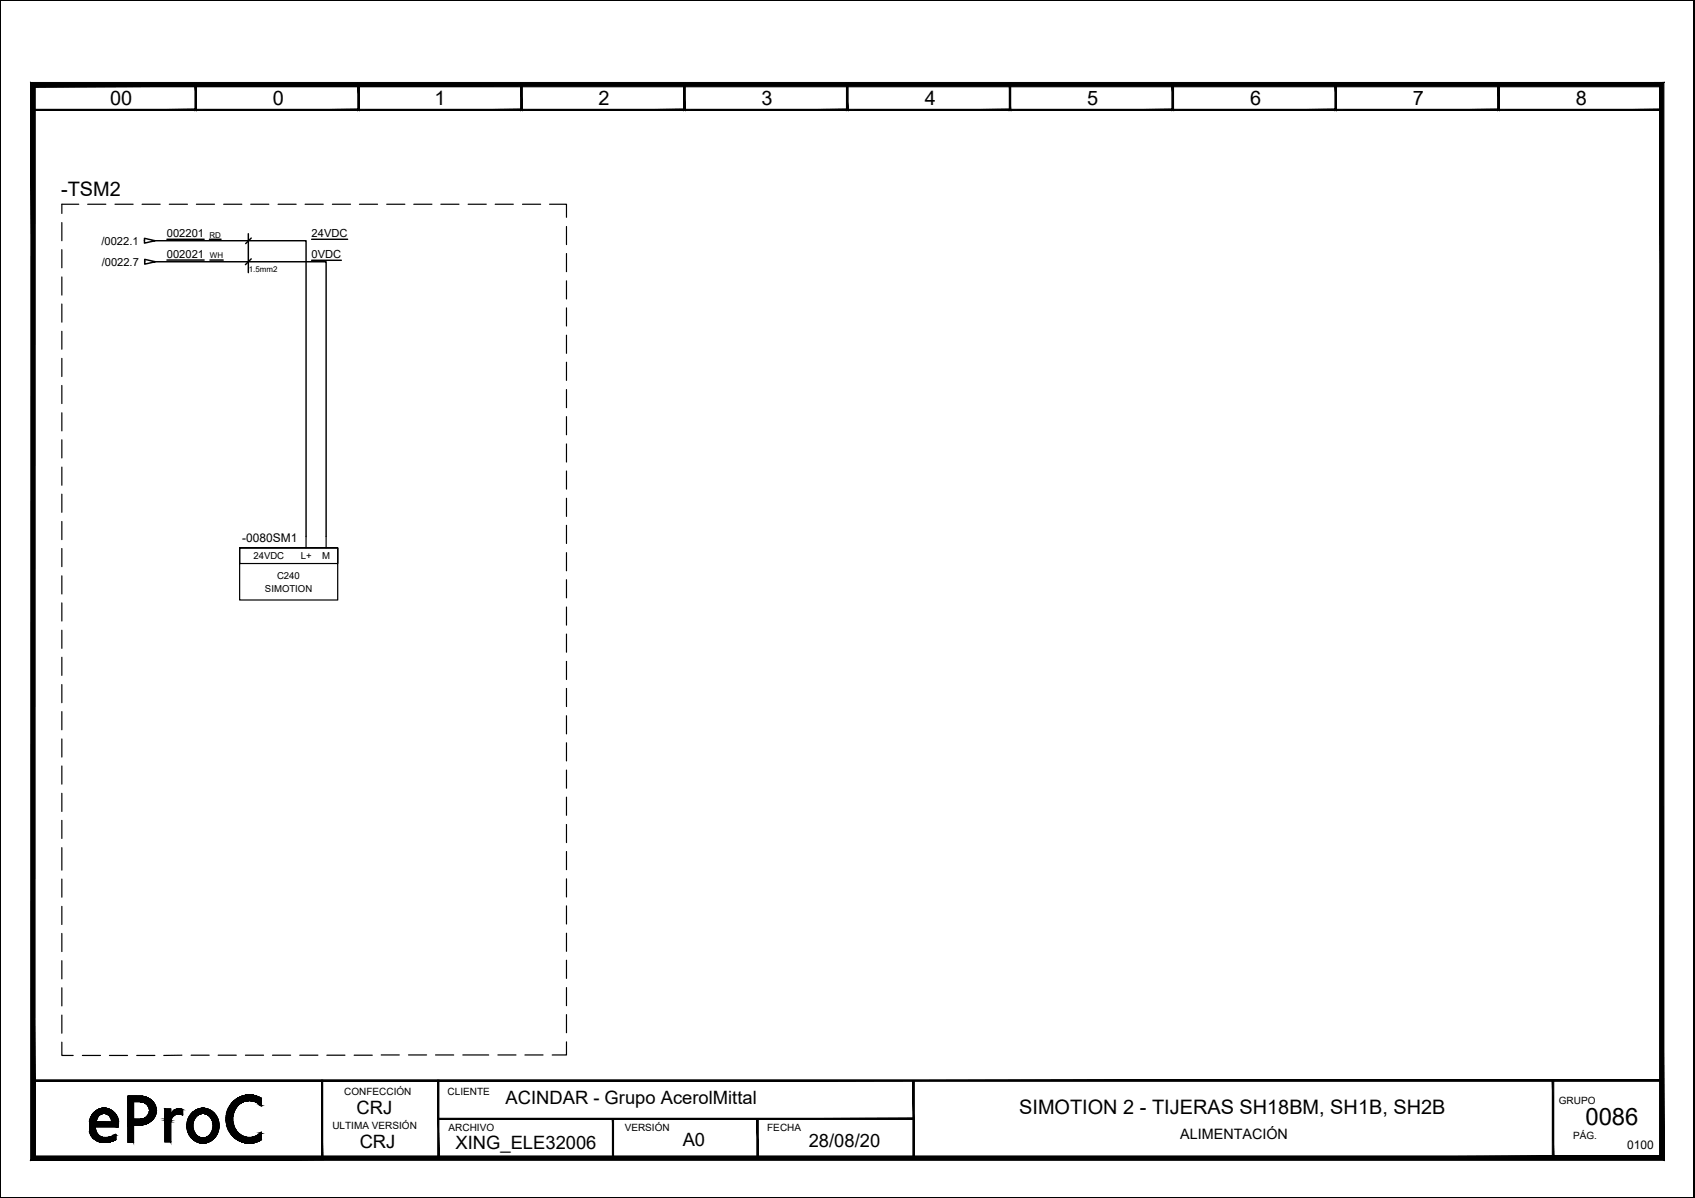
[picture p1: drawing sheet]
<svg xmlns="http://www.w3.org/2000/svg" width="297mm" height="210mm" viewBox="0 0 297 210" stroke-linecap="round" stroke-linejoin="round" font-family="sans-serif">
<defs><g id="words">
<text font-size="4.2" x="277.8" y="197.1">0086</text>
<g font-size="3.5">
<text x="19.3" y="18.3">00</text>
<text x="47.8" y="18.3">0</text>
<text x="76.1" y="18.4">1</text>
<text x="104.9" y="18.4">2</text>
<text x="133.4" y="18.3">3</text>
<text x="162.1" y="18.4">4</text>
<text x="190.5" y="18.3">5</text>
<text x="219.1" y="18.3">6</text>
<text x="247.6" y="18.4">7</text>
<text x="276.1" y="18.3">8</text>
<text x="10.7" y="34.3">-TSM2</text>
<text x="178.6" y="195.1">SIMOTION 2 - TIJERAS SH18BM, SH1B, SH2B</text>
</g>
<g font-size="3.2">
<text x="62.5" y="195.2">CRJ</text>
<text x="88.6" y="193.4">ACINDAR - Grupo AcerolMittal</text>
<text x="63" y="201.1">CRJ</text>
<text x="79.8" y="201.4">XING_ELE32006</text>
<text x="119.6" y="200.8">A0</text>
<text x="141.7" y="200.9">28/08/20</text>
</g>
<text font-size="2.5" x="206.8" y="199.5">ALIMENTACIÓN</text>
<g font-size="2.1">
<text x="42.5" y="94.9">-0080SM1</text>
<text x="285.2" y="201.3">0100</text>
</g>
<g font-size="2">
<text x="29.3" y="41.5">002201</text>
<text x="54.6" y="41.5">24VDC</text>
<text x="17.8" y="42.9">/0022.1</text>
<text x="17.8" y="46.6">/0022.7</text>
<text x="29.3" y="45.2">002021</text>
<text x="54.6" y="45.2">0VDC</text>
</g>
<g font-size="1.8">
<text x="60.3" y="191.8">CONFECCIÓN</text>
<text x="78.4" y="191.8">CLIENTE</text>
<text x="58.3" y="197.9">ULTIMA VERSIÓN</text>
<text x="273.2" y="193.5">GRUPO</text>
<text x="78.6" y="198.2">ARCHIVO</text>
<text x="109.5" y="198.2">VERSIÓN</text>
<text x="134.5" y="198.2">FECHA</text>
<text x="275.7" y="199.5">PÁG.</text>
</g>
<g font-size="1.7">
<text x="44.4" y="98">24VDC</text>
<text x="48.6" y="101.4">C240</text>
<text x="52.7" y="98">L+</text>
<text x="56.5" y="98">M</text>
<text x="46.4" y="103.6">SIMOTION</text>
</g>
<g font-size="1.4">
<text x="36.7" y="41.6">RD</text>
<text x="36.8" y="45.3">WH</text>
<text x="43.6" y="47.6">1.5mm2</text>
</g>
</g></defs>
<!-- layer: eProC - L2 -->
<g fill="#000" stroke="#000" stroke-width=".18">
<path d="M15.8 198.7h1.3zM16.9 199.8h3.1zM18.2 194.2h.1zM18.6 199.3h1.7zM24.5 193h2.3zM24.6 196.1h2.2zM24.6 193.1h2.2zM24.7 193.1h2.1zM24.7 196.1h2.1zM24.8 193.1h2zM24.9 193.1h1.9zM25.1 193.1h1.8z"/>
<path d="M25.4 193.3h1.6zM26.1 194.1h1.2zM31.3 194.3h.2zM40.2 198.3h1.4zM40.3 193.9h1.3zM41.8 199.8h3.8zM41.8 192.3h3.8zM42.1 192.2h3.2zM43.5 191.9h.4zM17.4 200h1.9zM17.4 200.1h1.8zM18.2 200.2h.1z"/>
<path d="M43.5 200.3h.4z"/>
<path d="M0 0h296.9zM0 .1l296.9-.1z"/>
<path d="M0 0l296.8 .1zM0 0h296.9z"/>
<path d="M5.6 19.4h28.8l-.2-.3zM5.6 19.4l.3-.3h28.3zM5.6 14.7v4.7l.3-.3zM5.6 14.7l.3 .3v4.1zM5.6 14.7l.3 .3 28.5-.3zM5.9 15l28.5-.3-.2 .3zM34.4 14.7l-.2 .3 .2 4.4zM34.2 15l.2 4.4-.2-.3z"/>
<path d="M34.2 19.4h28.8l-.3-.3zM34.2 19.4l.2-.3h28.3zM34.2 14.7v4.7l.2-.3zM34.2 14.7l.2 .3v4.1zM34.2 14.7l.2 .3 28.6-.3zM34.4 15l28.6-.3-.3 .3zM62.7 15l.3 4.4v-4.7zM62.7 15l.3 4.4-.3-.3z"/>
<path d="M62.7 19.4h28.8l-.2-.3zM62.7 19.4l.2-.3h28.4zM62.7 14.7v4.7l.2-.3zM62.7 14.7l.2 .3v4.1zM62.7 14.7l.2 .3 28.6-.3zM62.9 15l28.6-.3-.2 .3zM91.3 15l.2 4.4v-4.7zM91.3 15l.2 4.4-.2-.3z"/>
<path d="M91.3 19.4h28.8l-.3-.3zM91.3 19.4l.2-.3h28.3zM91.3 14.7v4.7l.2-.3zM91.3 14.7l.2 .3v4.1zM91.3 14.7l.2 .3 28.6-.3zM91.5 15l28.6-.3-.3 .3zM119.8 15l.3 4.4v-4.7zM119.8 15l.3 4.4-.3-.3z"/>
<path d="M119.8 19.4h28.8l-.2-.3zM119.8 19.4l.3-.3h28.3zM119.8 14.7v4.7l.3-.3zM119.8 14.7l.3 .3v4.1zM119.8 14.7l.3 .3 28.5-.3zM120.1 15l28.5-.3-.2 .3zM148.6 14.7l-.2 .3 .2 4.4zM148.4 15l.2 4.4-.2-.3z"/>
<path d="M148.3 19.4h28.8l-.2-.3zM148.3 19.4l.3-.3h28.3zM148.3 14.7v4.7l.3-.3zM148.3 14.7l.3 .3v4.1zM148.3 14.7l.3 .3 28.5-.3zM148.6 15l28.5-.3-.2 .3zM177.1 14.7l-.2 .3 .2 4.4zM176.9 15l.2 4.4-.2-.3z"/>
<path d="M176.9 19.4h28.8l-.3-.3zM176.9 19.4l.2-.3h28.3zM176.9 14.7v4.7l.2-.3zM176.9 14.7l.2 .3v4.1zM176.9 14.7l.2 .3 28.6-.3zM177.1 15l28.6-.3-.3 .3zM205.7 14.7l-.3 .3 .3 4.4zM205.4 15l.3 4.4-.3-.3z"/>
<path d="M205.4 19.4h28.8l-.2-.3zM205.4 19.4l.3-.3h28.3zM205.4 14.7v4.7l.3-.3zM205.4 14.7l.3 .3v4.1zM205.4 14.7l.3 .3 28.5-.3zM205.7 15l28.5-.3-.2 .3zM234.2 14.7l-.2 .3 .2 4.4zM234 15l.2 4.4-.2-.3z"/>
<path d="M234 19.4h28.8l-.3-.3zM234 19.4l.2-.3h28.3zM234 14.7v4.7l.2-.3zM234 14.7l.2 .3v4.1zM234 14.7l.2 .3 28.6-.3zM234.2 15l28.6-.3-.3 .3zM262.8 14.7l-.3 .3 .3 4.4zM262.5 15l.3 4.4-.3-.3z"/>
<path d="M262.5 19.4h28.8l-.3-.3zM262.5 19.4l.2-.3h28.3zM262.5 14.7v4.7l.2-.3zM262.5 14.7l.2 .3v4.1zM262.5 14.7l.2 .3 28.6-.3zM262.7 15l28.6-.3-.3 .3zM291.3 14.7l-.3 .3 .3 4.4zM291 15l.3 4.4-.3-.3z"/>
<path d="M296.8 .1v209.7l.1-209.8zM296.9 0v209.9z"/>
<path d="M5.8 189.2v.3l285.4-.3zM5.8 189.5l285.4-.3v.3z"/>
<path d="M15.7 196.5h1.2zM15.7 196.5h1.2z"/>
<path d="M15.7 196.5h1.1zM15.7 196.5h1.1z"/>
<path d="M15.7 196.6h1.1zM15.7 196.6h1.1z"/>
<path d="M15.7 198h1zM15.7 198h1z"/>
<path d="M15.7 198h1zM15.7 198h1z"/>
<path d="M15.7 198h1.1zM15.7 198h1.1z"/>
<path d="M15.7 198.1h1.1zM15.7 198.1h1.1z"/>
<path d="M15.7 198.1h1.1zM15.7 198.1h1.1z"/>
<path d="M15.7 198.2h1.1zM15.7 198.2h1.1z"/>
<path d="M15.7 198.2h1.1zM15.7 198.2h1.1z"/>
<path d="M15.7 198.3h1.1zM15.7 198.3h1.1z"/>
<path d="M15.7 196.3h1.2zM15.7 196.3h1.2z"/>
<path d="M15.7 196.3h1.2zM15.7 196.3h1.2z"/>
<path d="M15.7 196.4h1.2zM15.7 196.4h1.2z"/>
<path d="M15.7 196.4h1.2zM15.7 196.4h1.2z"/>
<path d="M15.7 198.3h1.1zM15.7 198.3h1.1z"/>
<path d="M15.7 198.4h1.2zM15.7 198.4h1.2z"/>
<path d="M15.8 196.1h1.1zM15.8 196.1h1.1z"/>
<path d="M15.8 196.1h1.1zM15.8 196.1h1.1z"/>
<path d="M15.8 196.1h1.1zM15.8 196.1h1.1z"/>
<path d="M15.8 196.2h1.1zM15.8 196.2h1.1z"/>
<path d="M15.8 198.5h1.1zM15.8 198.5h1.1z"/>
<path d="M15.8 198.6h1.2zM15.8 198.6h1.2z"/>
<path d="M15.8 196h1.2zM15.8 196h1.2z"/>
<path d="M15.8 196.1h1.2zM15.8 196.1h1.2z"/>
<path d="M15.8 198.6h1.2zM15.8 198.6h1.2z"/>
<path d="M15.9 195.9h1.1zM15.9 195.9h1.1z"/>
<path d="M15.9 198.8h1.2zM15.9 198.8h1.2z"/>
<path d="M15.9 195.8h1.2zM15.9 195.8h1.2z"/>
<path d="M15.9 195.8h1.2zM15.9 195.8h1.2z"/>
<path d="M16 195.7h1.1zM16 195.7h1.1z"/>
<path d="M16 195.7h1.1zM16 195.7h1.1z"/>
<path d="M16 195.6h1.2zM16 195.6h1.2z"/>
<path d="M16 195.6h1.2zM16 195.6h1.2z"/>
<path d="M16 195.5h1.3zM16 195.5h1.3z"/>
<path d="M16 195.5h1.3zM16 195.5h1.3z"/>
<path d="M16 199.1h1.4zM16 199.1h1.4z"/>
<path d="M16.1 195.3h1.4zM16.1 195.3h1.4z"/>
<path d="M16.1 199.2h1.6zM16.1 199.2h1.6zM16.1 199.2h1.6zM16.1 199.2h1.6z"/>
<path d="M16.2 195.3h1.3zM16.2 195.3h1.3z"/>
<path d="M16.2 199.2h1.6zM16.2 199.2h1.6z"/>
<path d="M16.2 195.2h1.5zM16.2 195.2h1.5z"/>
<path d="M16.2 195.2h1.5zM16.2 195.2h1.5z"/>
<path d="M16.2 199.3h1.7zM16.2 199.3h1.7z"/>
<path d="M16.2 199.3h1.7zM16.2 199.3h1.7z"/>
<path d="M16.3 195.2h1.4zM16.3 195.2h1.4z"/>
<path d="M16.3 195.1h1.8zM16.3 195.1h1.8z"/>
<path d="M15.7 197.5h1zM15.7 197.5h1z"/>
<path d="M15.7 197.5h1zM15.7 197.5h1z"/>
<path d="M15.7 197.5l1 .1zM15.7 197.5l1 .1z"/>
<path d="M15.7 197.6h1zM15.7 197.6h1z"/>
<path d="M15.7 197.6l1 .1zM15.7 197.6l1 .1z"/>
<path d="M15.7 197.7h1zM15.7 197.7h1z"/>
<path d="M15.7 197.7l1 .1zM15.7 197.7l1 .1z"/>
<path d="M15.7 197.8h1zM15.7 197.8h1z"/>
<path d="M15.7 197.8h1zM15.7 197.8h1z"/>
<path d="M15.7 197.8l1 .1zM15.7 197.8l1 .1z"/>
<path d="M15.7 197.9h1zM15.7 197.9h1z"/>
<path d="M15.7 197.9l1 .1zM15.7 197.9l1 .1z"/>
<path d="M15.7 198h1zM15.7 198h1z"/>
<path d="M15.7 198h1.1zM15.7 198h1.1z"/>
<path d="M15.7 198l1.1 .1zM15.7 198l1.1 .1z"/>
<path d="M15.7 198.1h1.1zM15.7 198.1h1.1z"/>
<path d="M15.7 198.1l1.1 .1zM15.7 198.1l1.1 .1z"/>
<path d="M15.7 198.2h1.1zM15.7 198.2h1.1z"/>
<path d="M15.7 198.2l1.1 .1zM15.7 198.2l1.1 .1z"/>
<path d="M15.7 198.3h1.1zM15.7 198.3h1.1zM15.7 198.3h1.1zM15.7 198.3h1.1z"/>
<path d="M16.8 199.8h3.3zM16.8 199.8h3.3z"/>
<path d="M15.7 196.5l1.1 .1zM15.7 196.5l1.1 .1z"/>
<path d="M15.7 196.6h1.1zM15.7 196.6h1.1z"/>
<path d="M15.7 198.3h1.1zM15.7 198.3h1.1z"/>
<path d="M15.7 198.3l1.2 .1zM15.7 198.3l1.2 .1z"/>
<path d="M15.8 196.2h1.1zM15.8 196.2h1.1z"/>
<path d="M15.7 196.2l1.2 .1zM15.7 196.2l1.2 .1z"/>
<path d="M15.7 196.3h1.2zM15.7 196.3h1.2z"/>
<path d="M15.7 196.3l1.2 .1zM15.7 196.3l1.2 .1z"/>
<path d="M15.7 196.4h1.2zM15.7 196.4h1.2z"/>
<path d="M15.7 196.4h1.2zM15.7 196.4h1.2z"/>
<path d="M15.7 196.4l1.2 .1zM15.7 196.4l1.2 .1z"/>
<path d="M15.7 196.5h1.2zM15.7 196.5h1.1z"/>
<path d="M15.7 198.4h1.2zM15.7 198.4h1.2z"/>
<path d="M15.7 198.4l1.2 .1zM15.7 198.4l1.2 .1z"/>
<path d="M15.8 196.1h1.1zM15.8 196.1h1.1z"/>
<path d="M15.8 196.1h1.1zM15.8 196.1l1.1 .1z"/>
<path d="M15.7 198.5h1.2zM15.7 198.5h1.2z"/>
<path d="M15.7 198.5h1.2zM15.7 198.5h1.2z"/>
<path d="M15.8 198.5l1.2 .1zM15.8 198.5l1.2 .1z"/>
<path d="M15.8 195.9h1.2zM15.8 195.9h1.2z"/>
<path d="M15.8 195.9l1.2 .1zM15.8 195.9l1.2 .1z"/>
<path d="M15.8 196h1.2zM15.8 196h1.2z"/>
<path d="M15.8 196l1.2 .1zM15.8 196l1.2 .1z"/>
<path d="M15.8 196.1h1.2zM15.8 196.1h1.1z"/>
<path d="M15.8 198.6h1.2zM15.8 198.6h1.2zM15.8 198.6h1.2zM15.8 198.6h1.2z"/>
<path d="M15.8 198.6h1.2zM15.8 198.6h1.2z"/>
<path d="M15.9 195.8h1.1zM15.9 195.8h1.2z"/>
<path d="M15.9 195.8l1.1 .1zM15.9 195.8l1.1 .1z"/>
<path d="M15.9 195.9h1.1zM15.9 195.9h1.1z"/>
<path d="M15.8 198.6h1.2zM15.8 198.6h1.2z"/>
<path d="M15.8 198.6l1.3 .1zM15.8 198.6l1.3 .1zM15.8 198.7h1.3zM15.8 198.7h1.3z"/>
<path d="M15.9 195.8h1.2zM15.9 195.8h1.2z"/>
<path d="M15.9 195.8h1.2zM15.9 195.8h1.2z"/>
<path d="M15.8 198.7h1.3zM15.8 198.7h1.3zM15.8 198.7h1.3z"/>
<path d="M15.9 195.7l1.2 .1zM15.9 195.7l1.2 .1z"/>
<path d="M15.9 195.8h1.2zM15.9 195.8h1.2z"/>
<path d="M15.9 198.7l1.2 .1zM15.9 198.7l1.2 .1z"/>
<path d="M16 195.6h1.1zM16 195.6h1.2z"/>
<path d="M16 195.6l1.1 .1zM16 195.6l1.1 .1z"/>
<path d="M16 195.7h1.1zM16 195.7h1.1z"/>
<path d="M15.9 198.8h1.2zM15.9 198.8h1.2z"/>
<path d="M15.9 198.8h1.2zM15.9 198.8h1.2z"/>
<path d="M15.9 198.8h1.2zM15.9 198.8h1.2z"/>
<path d="M15.9 198.8l1.3 .1zM15.9 198.8l1.3 .1zM15.9 198.9h1.3zM15.9 198.9h1.3z"/>
<path d="M17.1 200h2.5zM17.1 200h2.5z"/>
<path d="M16 195.6h1.2zM16 195.6h1.2z"/>
<path d="M16 195.6h1.2zM16 195.6h1.3z"/>
<path d="M16 195.6h1.2zM16 195.6h1.2z"/>
<path d="M15.9 198.9h1.3zM15.9 198.9h1.3z"/>
<path d="M15.9 198.9h1.3zM15.9 198.9h1.3z"/>
<path d="M15.9 198.9h1.3zM15.9 198.9h1.3z"/>
<path d="M16 198.9h1.3zM16 198.9h1.3zM16 198.9h1.3zM16 198.9h1.3z"/>
<path d="M16 195.5l1.3 .1zM16 195.5l1.3 .1z"/>
<path d="M16.1 195.5h1.2zM16 195.5h1.3z"/>
<path d="M16 195.5h1.3zM16 195.5h1.3z"/>
<path d="M16 198.9h1.3zM16 198.9h1.3z"/>
<path d="M16 198.9l1.3 .1zM16 198.9l1.3 .1z"/>
<path d="M16 199h1.4zM16 199h1.4z"/>
<path d="M16.1 195.4h1.3zM16.1 195.4h1.3z"/>
<path d="M16.1 195.4h1.3zM16.1 195.4l1.2 .1z"/>
<path d="M16 199h1.4zM16 199h1.4zM16 199h1.4zM16 199h1.4z"/>
<path d="M16.1 195.4h1.3zM16.1 195.4h1.3z"/>
<path d="M16.1 195.4h1.3zM16.1 195.4h1.3z"/>
<path d="M16.1 195.4h1.3zM16.1 195.4h1.3z"/>
<path d="M16 199h1.4zM16 199h1.4z"/>
<path d="M16 199l1.4 .1zM16 199l1.4 .1z"/>
<path d="M16.1 195.3h1.3zM16.1 195.3h1.4z"/>
<path d="M16.1 195.3l1.3 .1zM16.1 195.3l1.3 .1z"/>
<path d="M16 199.1h1.5zM16 199.1h1.5z"/>
<path d="M16 199.1h1.5zM16 199.1h1.5zM16 199.1h1.5zM16 199.1h1.5z"/>
<path d="M16 199.1h1.5zM16 199.1h1.5z"/>
<path d="M16.2 195.3h1.3zM16.2 195.3h1.4z"/>
<path d="M16.2 195.3h1.3zM16.2 195.3h1.3z"/>
<path d="M16.2 195.3h1.4zM16.2 195.3h1.4z"/>
<path d="M16.1 199.1h1.5zM16.1 199.1h1.5z"/>
<path d="M16.1 199.1l1.5 .1zM16.1 199.1l1.5 .1z"/>
<path d="M16.2 195.3h1.4zM16.2 195.3h1.4z"/>
<path d="M16.1 199.2h1.5zM16.1 199.2h1.5z"/>
<path d="M16.1 199.2h1.5zM16.1 199.2h1.5z"/>
<path d="M16.1 199.2h1.6zM16.1 199.2h1.6z"/>
<path d="M16.2 195.2h1.5zM16.2 195.2h1.5z"/>
<path d="M16.2 195.2h1.5zM16.2 195.2l1.4 .1z"/>
<path d="M16.1 199.2h1.6zM16.1 199.2h1.6z"/>
<path d="M16.1 199.2h1.6zM16.1 199.2h1.6z"/>
<path d="M16.3 195.2h1.4zM16.3 195.2h1.5z"/>
<path d="M16.3 195.2h1.4zM16.3 195.2h1.4z"/>
<path d="M16.3 195.2h1.5zM16.3 195.2h1.5z"/>
<path d="M16.2 199.2h1.6zM16.2 199.2h1.6z"/>
<path d="M16.3 195.1h1.5zM16.3 195.1h1.6z"/>
<path d="M16.3 195.1l1.5 .1zM16.3 195.1l1.5 .1z"/>
<path d="M16.2 199.2h1.6zM16.2 199.2h1.6z"/>
<path d="M16.3 195.1h1.6zM16.3 195.1h1.6z"/>
<path d="M16.3 195.1h1.6zM16.3 195.1h1.6z"/>
<path d="M16.2 199.2h1.7zM16.2 199.2h1.7z"/>
<path d="M16.2 199.2l1.7 .1zM16.2 199.2l1.7 .1z"/>
<path d="M16.3 195.1h1.6zM16.3 195.1h1.6z"/>
<path d="M16.2 199.3h1.7zM16.2 199.3h1.7z"/>
<path d="M16.3 195.1h1.6zM16.3 195.1h1.7z"/>
<path d="M16.3 195.1h1.7zM16.3 195.1h1.7z"/>
<path d="M16.3 195.1h1.7zM16.3 195.1h1.7z"/>
<path d="M16.2 199.3h1.8zM16.2 199.3h1.8z"/>
<path d="M16.3 195.1h1.7zM16.3 195.1h1.8z"/>
<path d="M16.2 199.3h1.8zM16.2 199.3h1.8z"/>
<path d="M16.2 199.3h1.9zM16.2 199.3h1.9z"/>
<path d="M16.3 195.1h1.8zM16.3 195.1h1.8z"/>
<path d="M16.3 195.1h1.8zM16.3 195.1h1.9z"/>
<path d="M16.2 199.3h1.9zM16.2 199.3h1.9z"/>
<path d="M16.3 195.1h1.9zM16.3 195.1h1.9z"/>
<path d="M16.2 199.3h2zM16.2 199.3h2z"/>
<path d="M16.2 199.3h2zM16.2 199.3h2z"/>
<path d="M16.2 199.3h2zM16.2 199.3h2z"/>
<path d="M18.2 194.2h.1zM18.1 194.2h.2z"/>
<path d="M16.2 199.3h2.1zM16.2 199.3h2.1zM16.2 199.3h2.1zM16.2 199.3h2.1z"/>
<path d="M18.1 194.2h.3zM18.1 194.2h.3z"/>
<path d="M16.2 199.3h2.1zM16.2 199.3h2.1z"/>
<path d="M16.2 199.3h2.2zM16.2 199.3h2.2z"/>
<path d="M18.1 194.2h.3zM18 194.2h.4z"/>
<path d="M18 194.2h.5zM18 194.2h.5z"/>
<path d="M18.4 195.1h1.8zM18.4 195.1h1.8z"/>
<path d="M16.3 199.3h2.2zM16.3 199.3h2.2z"/>
<path d="M18 194.2h.5zM17.9 194.2h.6z"/>
<path d="M16.3 199.3h2.2zM16.3 199.3h2.2z"/>
<path d="M17.9 194.2h.7zM17.9 194.2h.7z"/>
<path d="M17.9 194.2h.7zM17.8 194.2h.8z"/>
<path d="M17.8 194.2h.9zM17.8 194.2h.9z"/>
<path d="M18.6 195.1h1.6zM18.6 195.1h1.6z"/>
<path d="M17.8 194.2h1zM17.7 194.2h1.1z"/>
<path d="M17.7 194.2h1.1zM17.7 194.2h1.1z"/>
<path d="M17.7 194.2h1.1zM17.6 194.2h1.2z"/>
<path d="M17.6 194.2h1.3zM17.6 194.2h1.3z"/>
<path d="M18.8 195.2h1.4zM18.8 195.2h1.4z"/>
<path d="M17.6 194.2l1.3 .1zM17.6 194.2l1.3 .1z"/>
<path d="M17.5 194.3h1.5zM17.5 194.3h1.5z"/>
<path d="M17.5 194.3h1.5zM17.4 194.3h1.6z"/>
<path d="M19 195.3h1.3zM19 195.3h1.3z"/>
<path d="M17.4 194.3h1.7zM17.4 194.3h1.7z"/>
<path d="M19 195.4h1.4zM19 195.4h1.4z"/>
<path d="M17.4 194.3h1.7zM17.3 194.3h1.8z"/>
<path d="M19.1 195.4h1.3zM19.1 195.4h1.3z"/>
<path d="M17.3 194.3l1.9 .1zM17.3 194.3l1.9 .1z"/>
<path d="M19.1 195.5h1.3zM19.1 195.5h1.3z"/>
<path d="M19.1 195.5h1.3zM19.1 195.5h1.3z"/>
<path d="M17.3 194.4h1.9zM17.2 194.4h2z"/>
<path d="M19.2 195.5h1.2zM19.2 195.5h1.2z"/>
<path d="M17.2 194.4h2.1zM17.2 194.4h2.1z"/>
<path d="M19.2 195.6h1.2zM19.2 195.6h1.2z"/>
<path d="M19.2 195.6h1.2zM19.2 195.6h1.2z"/>
<path d="M17.2 194.4h2.1zM17.1 194.4h2.2z"/>
<path d="M17.1 194.4l2.2 .1zM17.1 194.4l2.2 .1z"/>
<path d="M17.1 194.5h2.3zM17.1 194.5h2.3z"/>
<path d="M19.3 195.8h1.2zM19.3 195.8h1.2z"/>
<path d="M17.1 194.5h2.3zM17.1 194.5h2.3z"/>
<path d="M19.4 195.8h1.2zM19.4 195.8h1.2z"/>
<path d="M19.4 195.8h1.2zM19.4 195.8h1.2z"/>
<path d="M17 194.5h2.5zM17 194.5h2.5z"/>
<path d="M19.4 195.8h1.2zM19.4 195.8h1.2z"/>
<path d="M19.4 195.9h1.2zM19.4 195.9h1.2z"/>
<path d="M17 194.5h2.6zM16.9 194.5h2.7z"/>
<path d="M19.5 195.9h1.1zM19.5 195.9h1.1z"/>
<path d="M19.5 196h1.1zM19.5 196h1.1z"/>
<path d="M17.3 200h2.2zM17.3 200h2.2z"/>
<path d="M17.3 200h2.2zM17.3 200h2.1zM17.3 200h2.1zM17.3 200h2.1z"/>
<path d="M19.5 196.1h1.2zM19.5 196.1h1.2z"/>
<path d="M19.5 196.1h1.2zM19.5 196.1h1.2z"/>
<path d="M19.5 196.1h1.2zM19.5 196.1h1.2z"/>
<path d="M19.5 196.1h1.2zM19.5 196.1h1.2z"/>
<path d="M16.9 194.5l2.7 .1zM16.9 194.5l2.7 .1z"/>
<path d="M19.6 196.2h1.1zM19.6 196.2h1.1z"/>
<path d="M19.6 196.3h1.1zM19.6 196.3h1.1z"/>
<path d="M19.6 196.3h1.1zM19.6 196.3h1.1z"/>
<path d="M19.6 196.4h1.1zM19.6 196.4h1.1z"/>
<path d="M17.2 200h2.4zM17.2 200h2.3z"/>
<path d="M16.9 194.6h2.7zM16.9 194.6h2.7z"/>
<path d="M19.6 196.4h1.1zM19.6 196.4h1.1z"/>
<path d="M19.6 196.5h1.1zM19.6 196.5h1.1z"/>
<path d="M19.6 196.5h1.1zM19.6 196.5h1.1z"/>
<path d="M19.6 196.6h1.1zM19.6 196.6h1.1z"/>
<path d="M16.8 194.6h2.9zM16.8 194.6h2.9z"/>
<path d="M17.1 200h2.5zM17.1 200h2.5zM17.2 200h2.4zM17.2 200h2.4z"/>
<path d="M16.8 194.6l2.9 .1zM16.8 194.6l2.9 .1z"/>
<path d="M17.1 200h2.6zM17.1 200h2.5z"/>
<path d="M16.8 194.7h3zM16.7 194.7h3.1z"/>
<path d="M17.1 199.9h2.6zM17.1 199.9h2.7z"/>
<path d="M17.1 199.9h2.6zM17.1 199.9l2.6 .1zM17.1 200h2.6zM17.1 200h2.6z"/>
<path d="M16.7 194.7h3.1zM16.7 194.7h3.1z"/>
<path d="M16.7 194.7h3.1zM16.6 194.7h3.2z"/>
<path d="M16.6 194.7l3.3 .1zM16.6 194.7l3.3 .1z"/>
<path d="M17 199.9h2.8zM17 199.9h2.8z"/>
<path d="M16.6 194.8h3.3zM16.6 194.8h3.3z"/>
<path d="M17 199.9h2.9zM17 199.9h2.9z"/>
<path d="M17 199.9h2.9zM17 199.9h2.8zM17 199.9h2.8zM17 199.9h2.8z"/>
<path d="M16.6 194.8l3.3 .1zM16.6 194.8l3.3 .1z"/>
<path d="M16.5 194.9h3.5zM16.5 194.9h3.5z"/>
<path d="M16.9 199.9h3zM16.9 199.9h3z"/>
<path d="M16.5 194.9l3.5 .1zM16.5 194.9l3.5 .1z"/>
<path d="M16.9 199.8h3.1zM16.9 199.8l3 .1z"/>
<path d="M16.4 195h3.7zM16.4 195h3.7z"/>
<path d="M16.8 199.8h3.2zM16.8 199.8h3.3z"/>
<path d="M16.8 199.8h3.2zM16.8 199.8h3.2zM16.9 199.8h3.1z"/>
<path d="M16.4 195h3.7zM16.4 195h3.7z"/>
<path d="M16.4 195l3.7 .1zM16.4 195l3.7 .1z"/>
<path d="M16.3 195.1h3.9zM16.3 195.1h3.9z"/>
<path d="M16.8 199.8h3.3zM16.8 199.8h3.3z"/>
<path d="M18.2 195.1h2zM18.2 195.1h2z"/>
<path d="M18.3 195.1h1.9zM18.3 195.1h1.9z"/>
<path d="M18.3 195.1h1.9zM18.3 195.1h1.9z"/>
<path d="M18.4 195.1h1.8zM18.4 195.1h1.8z"/>
<path d="M18.4 195.1h1.8zM18.4 195.1h1.8z"/>
<path d="M18.5 195.1h1.7zM18.5 195.1h1.7z"/>
<path d="M18.5 195.1h1.7zM18.5 195.1h1.7z"/>
<path d="M18.5 195.1h1.7zM18.5 195.1h1.7z"/>
<path d="M18.5 195.1h1.7zM18.5 195.1h1.7z"/>
<path d="M16.8 199.7h3.4zM16.8 199.7h3.4z"/>
<path d="M16.8 199.7h3.4zM16.8 199.7l3.3 .1z"/>
<path d="M18.6 195.1h1.6zM18.6 195.1h1.6z"/>
<path d="M18.6 195.1l1.6 .1zM18.6 195.1l1.6 .1z"/>
<path d="M18.6 195.2h1.6zM18.6 195.2h1.6z"/>
<path d="M18.7 195.2h1.5zM18.7 195.2h1.5z"/>
<path d="M18.7 195.2h1.5zM18.7 195.2h1.5z"/>
<path d="M18.8 195.2h1.4zM18.8 195.2h1.4z"/>
<path d="M18.8 195.2h1.4zM18.8 195.2h1.4z"/>
<path d="M18.8 195.2h1.4zM18.8 195.2h1.4z"/>
<path d="M18.8 195.2l1.5 .1zM18.8 195.2l1.5 .1z"/>
<path d="M16.7 199.7h3.5zM16.7 199.7h3.5z"/>
<path d="M18.8 195.3h1.5zM18.8 195.3h1.5z"/>
<path d="M18.9 195.3h1.4zM18.9 195.3h1.4z"/>
<path d="M18.9 195.3h1.4zM18.9 195.3h1.4z"/>
<path d="M18.9 195.3h1.4zM18.9 195.3h1.4z"/>
<path d="M20.2 198.8l.1 .1zM20.2 198.8l.1 .1z"/>
<path d="M20.2 198.9h.1zM20.1 198.9h.2z"/>
<path d="M20.1 198.9h.2zM20 198.9h.3z"/>
<path d="M20 198.9h.3zM20 198.9h.3z"/>
<path d="M20 198.9l.3 .1zM20 198.9l.3 .1z"/>
<path d="M19.9 199h.4zM19.9 199h.4z"/>
<path d="M19.9 199h.4zM19.9 199h.4z"/>
<path d="M19.9 199h.4zM19.8 199h.5z"/>
<path d="M19.8 199l.5 .1zM19.8 199l.5 .1z"/>
<path d="M19.7 199.1h.6zM19.7 199.1h.6z"/>
<path d="M19.7 199.1h.6zM19.7 199.1h.6z"/>
<path d="M19.6 199.1h.7zM19.6 199.1h.7z"/>
<path d="M19.6 199.1l.7 .1zM19.6 199.1l.7 .1z"/>
<path d="M19.5 199.2h.8zM19.5 199.2h.8z"/>
<path d="M19.5 199.2h.8zM19.5 199.2h.8z"/>
<path d="M19.4 199.2h.9zM19.3 199.2h1z"/>
<path d="M19.3 199.2h1zM19.3 199.2h1z"/>
<path d="M19.3 199.2h1zM19.3 199.2h1z"/>
<path d="M19.3 199.2h1zM19.2 199.2h1.1z"/>
<path d="M19.2 199.2h1.1zM19.1 199.2h1.2z"/>
<path d="M19.1 199.2l1.2 .1zM19.1 199.3h1.2z"/>
<path d="M19.1 199.3h1.2zM19 199.3h1.3z"/>
<path d="M19 199.3h1.3zM19 199.3h1.3z"/>
<path d="M19 199.3h1.3zM18.9 199.3h1.4z"/>
<path d="M18.9 199.3h1.4zM18.8 199.3h1.5z"/>
<path d="M18.8 199.3h1.5zM18.8 199.3h1.5z"/>
<path d="M18.8 199.3h1.5zM18.8 199.3h1.5z"/>
<path d="M18.8 199.3h1.5zM18.7 199.3h1.6z"/>
<path d="M18.7 199.3h1.6zM18.6 199.3h1.7z"/>
<path d="M18.6 199.3h1.7zM18.6 199.3h1.7zM18.5 199.3h1.8z"/>
<path d="M18.5 199.3h1.8zM18.5 199.3h1.8z"/>
<path d="M16.3 199.3l4 .1zM16.3 199.3l4 .1z"/>
<path d="M16.3 199.4h4zM16.3 199.4h4z"/>
<path d="M16.3 199.4h4zM16.3 199.4h4z"/>
<path d="M16.3 199.4h4zM16.3 199.4h4z"/>
<path d="M16.4 199.4l3.9 .1zM16.4 199.4l3.9 .1z"/>
<path d="M16.4 199.5h3.9zM16.4 199.5h3.9z"/>
<path d="M16.4 199.5h3.9zM16.4 199.5h3.9z"/>
<path d="M16.5 199.5l3.8 .1zM16.5 199.5l3.8 .1z"/>
<path d="M16.5 199.6h3.8zM16.5 199.6h3.8z"/>
<path d="M16.6 199.6l3.7 .1zM16.6 199.6l3.7 .1z"/>
<path d="M16.6 199.7h3.7zM16.6 199.7h3.7z"/>
<path d="M16.6 199.7h3.7zM16.6 199.7h3.7zM16.7 199.7h3.6zM16.7 199.7h3.6z"/>
<path d="M16.7 199.7h3.6zM16.7 199.7h3.5zM16.7 199.7h3.5zM16.7 199.7h3.5z"/>
<path d="M19 195.3h1.3zM19 195.3h1.3z"/>
<path d="M19 195.3h1.3zM19 195.3h1.3z"/>
<path d="M19 195.3l1.3 .1zM19 195.3l1.3 .1z"/>
<path d="M19 195.4h1.4zM19 195.4h1.4z"/>
<path d="M19 195.4h1.4zM19 195.4h1.4z"/>
<path d="M19.1 195.4l1.3 .1zM19.1 195.4l1.3 .1z"/>
<path d="M19.1 195.5h1.3zM19.1 195.5h1.3z"/>
<path d="M19.2 195.5l1.2 .1zM19.2 195.5l1.2 .1z"/>
<path d="M19.2 195.6h1.2zM19.2 195.6h1.2z"/>
<path d="M19.3 195.6h1.2zM19.3 195.6h1.2z"/>
<path d="M19.3 195.6h1.2zM19.3 195.6h1.2z"/>
<path d="M19.3 195.6h1.2zM19.3 195.6h1.2z"/>
<path d="M19.3 195.6l1.2 .1zM19.3 195.6l1.2 .1z"/>
<path d="M19.3 195.7h1.2zM19.3 195.7h1.2z"/>
<path d="M19.3 195.7h1.2zM19.3 195.7h1.2z"/>
<path d="M19.3 195.7h1.2zM19.3 195.7h1.2z"/>
<path d="M19.3 195.7l1.2 .1zM19.3 195.7l1.2 .1z"/>
<path d="M19.3 195.8h1.3zM19.3 195.8h1.3z"/>
<path d="M19.4 195.8h1.2zM19.4 195.8h1.2z"/>
<path d="M19.4 195.8l1.2 .1zM19.4 195.8l1.2 .1z"/>
<path d="M19.4 195.9h1.2zM19.4 195.9h1.2z"/>
<path d="M19.5 195.9l1.1 .1zM19.5 195.9l1.1 .1z"/>
<path d="M19.5 196h1.1zM19.5 196h1.1z"/>
<path d="M19.5 196l1.2 .1zM19.5 196l1.2 .1z"/>
<path d="M19.5 196.1h1.2zM19.5 196.1h1.2z"/>
<path d="M19.5 196.1h1.2zM19.5 196.1h1.2z"/>
<path d="M19.5 196.1l1.2 .1zM19.5 196.1l1.2 .1z"/>
<path d="M19.6 196.2h1.1zM19.6 196.2h1.1z"/>
<path d="M19.6 196.2l1.1 .1zM19.6 196.2l1.1 .1z"/>
<path d="M19.6 196.3h1.1zM19.6 196.3h1.1z"/>
<path d="M19.6 196.3l1.1 .1zM19.6 196.3l1.1 .1z"/>
<path d="M19.6 196.4h1.1zM19.6 196.4h1.1z"/>
<path d="M19.6 196.4h1.1zM19.6 196.4h1.1z"/>
<path d="M19.6 196.4l1.1 .1zM19.6 196.4l1.1 .1z"/>
<path d="M19.6 196.5h1.1zM19.6 196.5h1.1z"/>
<path d="M19.6 196.5l1.1 .1zM19.6 196.5l1.1 .1z"/>
<path d="M19.6 196.6h1.1zM19.6 196.6h1.1z"/>
<path d="M15.7 196.6l5 .1zM15.7 196.6l5 .1z"/>
<path d="M15.7 196.7h5zM15.7 196.7h5z"/>
<path d="M15.7 196.7h5zM15.7 196.7h5z"/>
<path d="M15.7 196.7l5 .1zM15.7 196.7l5 .1z"/>
<path d="M15.7 196.8l5 .1zM15.7 196.8l5 .1z"/>
<path d="M15.7 196.9l5 .6v-.6zM15.7 196.9l5 .6h-5z"/>
<path d="M22.4 197.1h1zM22.4 197.1h1z"/>
<path d="M22.4 193l1 3.1v-3.1zM22.4 193l1 3.1h-1z"/>
<path d="M22.4 197.1l1 3.1v-3.1zM22.4 197.1l1 3.1h-1z"/>
<path d="M24.5 193h2.3zM24.5 193h2.3zM24.5 193h2.3zM22.4 193h4.4zM22.4 193h4.4z"/>
<path d="M22.4 197.1h2.2zM22.4 197.1h2.2z"/>
<path d="M22.4 197.1h2.2zM22.4 197.1h2.3z"/>
<path d="M22.4 197.1h2.3zM22.4 197.1h2.4z"/>
<path d="M22.4 197.1h2.4zM22.4 197.1h2.4z"/>
<path d="M22.4 197.1h2.5zM22.4 197.1h2.5z"/>
<path d="M22.4 197.1h2.5zM22.4 197.1h2.4z"/>
<path d="M22.4 197.1h2.5zM22.4 197.1h2.6z"/>
<path d="M22.4 197.1h2.6zM22.4 197.1h2.7z"/>
<path d="M25 193.1h1.8zM25.1 193.1h1.7zM25.1 193.1h1.7z"/>
<path d="M25 196.1h1.8zM25 196.1h1.8z"/>
<path d="M22.4 192.1h2.7zM22.4 192.1h2.7z"/>
<path d="M22.4 197.1h2.7zM22.4 197.1h2.7z"/>
<path d="M22.4 192.1h2.7zM22.4 192.1h2.7z"/>
<path d="M22.4 192.1h2.8zM22.4 192.1h2.8z"/>
<path d="M25.1 196h1.8zM25.1 196h1.8z"/>
<path d="M22.4 197h2.7zM22.4 197h2.8z"/>
<path d="M22.4 197h2.7zM22.4 197l2.7 .1z"/>
<path d="M22.4 197h2.8zM22.4 197h2.9z"/>
<path d="M22.4 192.1h2.8zM22.4 192.1h2.8z"/>
<path d="M25.2 196h1.7zM25.2 196h1.7z"/>
<path d="M22.4 192.1h2.9zM22.4 192.1h2.9z"/>
<path d="M22.4 192.1h2.9zM22.4 192.1h2.9z"/>
<path d="M22.4 192.1l3 .1zM22.4 192.1l3 .1z"/>
<path d="M25.3 195.9h1.6zM25.3 195.9h1.6z"/>
<path d="M22.4 197h2.9zM22.4 197h3z"/>
<path d="M22.4 197h2.9zM22.4 197h2.9z"/>
<path d="M22.4 197h3zM22.4 197h3z"/>
<path d="M22.4 192.2h3zM22.4 192.2h3z"/>
<path d="M22.4 192.2h3.1zM22.4 192.2h3.1z"/>
<path d="M25.5 193.3h1.5zM25.5 193.3h1.5z"/>
<path d="M25.5 195.8h1.5zM25.5 195.8h1.5z"/>
<path d="M22.4 196.9h3.1zM22.4 196.9h3.1z"/>
<path d="M22.4 196.9h3.1zM22.4 196.9l3 .1z"/>
<path d="M22.4 192.2h3.1zM22.4 192.2h3.1z"/>
<path d="M25.5 195.8h1.5zM25.5 195.8h1.5z"/>
<path d="M22.4 196.9h3.1zM22.4 196.9h3.2z"/>
<path d="M22.4 192.2h3.2zM22.4 192.2h3.2z"/>
<path d="M22.4 192.2h3.3zM22.4 192.2h3.3z"/>
<path d="M22.4 196.9h3.2zM22.4 196.9h3.3z"/>
<path d="M22.4 196.9h3.2zM22.4 196.9h3.2z"/>
<path d="M22.4 192.2h3.3zM22.4 192.2h3.3z"/>
<path d="M22.4 192.2l3.3 .1zM22.4 192.2l3.3 .1z"/>
<path d="M22.4 196.9h3.3zM22.4 196.9h3.4z"/>
<path d="M22.4 196.9h3.3zM22.4 196.9h3.3z"/>
<path d="M22.4 192.3h3.4zM22.4 192.3h3.4z"/>
<path d="M22.4 192.3h3.5zM22.4 192.3h3.5z"/>
<path d="M25.8 193.6h1.3zM25.8 193.6h1.3z"/>
<path d="M25.8 195.6h1.3zM25.8 195.6h1.3z"/>
<path d="M25.8 193.6h1.3zM25.8 193.6h1.3z"/>
<path d="M22.4 196.8h3.4zM22.4 196.8h3.5z"/>
<path d="M22.4 196.8h3.4zM22.4 196.8l3.4 .1z"/>
<path d="M25.9 193.7h1.3zM25.9 193.7h1.3z"/>
<path d="M25.9 195.5h1.3zM25.9 195.5h1.3z"/>
<path d="M22.4 192.3h3.5zM22.4 192.3h3.5z"/>
<path d="M22.4 192.3l3.6 .1zM22.4 192.3l3.6 .1z"/>
<path d="M25.9 193.7h1.3zM25.9 193.7h1.3z"/>
<path d="M25.9 195.4h1.3zM25.9 195.4h1.3z"/>
<path d="M22.4 192.4h3.6zM22.4 192.4h3.6z"/>
<path d="M22.4 196.8h3.6zM22.4 196.8h3.5z"/>
<path d="M26 193.9h1.3zM26 193.9h1.3zM26 193.9h1.3zM26 193.9h1.3z"/>
<path d="M26 195.3h1.3zM26 195.3h1.3z"/>
<path d="M22.4 196.7h3.6zM22.4 196.7h3.6z"/>
<path d="M22.4 196.7h3.6zM22.4 196.7l3.6 .1z"/>
<path d="M22.4 192.4h3.6zM22.4 192.4h3.6z"/>
<path d="M22.4 192.4l3.7 .1zM22.4 192.4l3.7 .1z"/>
<path d="M26 195.3h1.3zM26 195.3h1.3z"/>
<path d="M22.4 192.5h3.7zM22.4 192.5h3.7z"/>
<path d="M26.1 195.1h1.2zM26.1 195.1h1.2z"/>
<path d="M26.1 195.1h1.2zM26.1 195.1h1.2z"/>
<path d="M22.4 196.7h3.7zM22.4 196.7h3.6z"/>
<path d="M26.1 194.1h1.2zM26.1 194.1h1.2z"/>
<path d="M26.1 194.2h1.2zM26.1 194.2h1.2z"/>
<path d="M26.1 195h1.2zM26.1 195h1.2zM26.1 195h1.2zM26.1 195h1.2z"/>
<path d="M22.4 196.7h3.7zM22.4 196.7h3.8z"/>
<path d="M22.4 196.7h3.7zM22.4 196.7h3.7z"/>
<path d="M26.2 194.2h1.1zM26.2 194.2h1.1z"/>
<path d="M26.2 194.2h1.1zM26.2 194.2h1.1z"/>
<path d="M26.2 194.3h1.1zM26.2 194.3h1.1z"/>
<path d="M26.2 194.8h1.1zM26.2 194.8h1.1z"/>
<path d="M26.2 195h1.1zM26.2 195h1.1z"/>
<path d="M22.4 192.5h3.8zM22.4 192.5h3.8z"/>
<path d="M22.4 192.5h3.8zM22.4 192.5h3.8z"/>
<path d="M26.2 194.5h1.2zM26.2 194.5h1.2z"/>
<path d="M26.2 194.5h1.2zM26.2 194.5h1.2z"/>
<path d="M26.2 194.6h1.2zM26.2 194.6h1.2z"/>
<path d="M26.2 194.6h1.2zM26.2 194.6h1.2z"/>
<path d="M26.2 194.7h1.2zM26.2 194.7h1.2z"/>
<path d="M26.2 194.7h1.1zM26.2 194.7h1.1z"/>
<path d="M22.4 196.6h3.8zM22.4 196.6l3.8 .1z"/>
<path d="M22.4 192.5l3.9 .1zM22.4 192.5l3.9 .1z"/>
<path d="M22.4 196.6h3.8zM22.4 196.6h3.9z"/>
<path d="M22.4 196.6h3.8zM22.4 196.6h3.8z"/>
<path d="M22.4 192.6h3.9zM22.4 192.6h3.9z"/>
<path d="M22.4 192.6h4zM22.4 192.6h4z"/>
<path d="M22.4 196.5h3.9zM22.4 196.5l3.9 .1z"/>
<path d="M22.4 192.6l4 .1zM22.4 192.6l4 .1z"/>
<path d="M22.4 196.5h4zM22.4 196.5h3.9z"/>
<path d="M22.4 192.7h4.1zM22.4 192.7h4.1z"/>
<path d="M22.4 196.4h4zM22.4 196.4h4.1z"/>
<path d="M22.4 196.4h4zM22.4 196.4l4 .1z"/>
<path d="M22.4 192.7l4.1 .1zM22.4 192.7l4.1 .1z"/>
<path d="M22.4 196.4h4.1zM22.4 196.4h4.1z"/>
<path d="M22.4 192.8h4.1zM22.4 192.8h4.1z"/>
<path d="M22.4 192.8h4.2zM22.4 192.8h4.2z"/>
<path d="M22.4 196.4h4.1zM22.4 196.4h4.1z"/>
<path d="M22.4 192.8h4.2zM22.4 192.8h4.2z"/>
<path d="M22.4 192.8l4.2 .1zM22.4 192.8l4.2 .1z"/>
<path d="M22.4 196.3h4.2zM22.4 196.3l4.1 .1z"/>
<path d="M22.4 192.9h4.3zM22.4 192.9h4.3z"/>
<path d="M22.4 196.3h4.2zM22.4 196.3h4.2z"/>
<path d="M22.4 192.9l4.3 .1zM22.4 192.9l4.3 .1z"/>
<path d="M22.4 196.2h4.3zM22.4 196.2l4.2 .1z"/>
<path d="M22.4 193h4.4zM22.4 193h4.4z"/>
<path d="M22.4 196.2h4.3zM22.4 196.2h4.4z"/>
<path d="M22.4 196.2h4.3zM22.4 196.2h4.3z"/>
<path d="M22.4 196.1l4.4 .1zM22.4 196.1l4.4 .1z"/>
<path d="M24.6 193l2.2 .1zM24.6 193l2.2 .1zM24.6 193.1h2.2z"/>
<path d="M24.6 193.1h2.2zM24.6 193.1h2.2zM24.7 193.1h2.1z"/>
<path d="M24.7 193.1h2.1zM24.7 193.1h2.1z"/>
<path d="M24.8 193.1h2zM24.8 193.1h2zM24.8 193.1h2z"/>
<path d="M24.8 193.1h2zM24.8 193.1h2z"/>
<path d="M24.9 196.1h1.9zM24.9 196.1h1.9z"/>
<path d="M24.8 196.1h2zM24.8 196.1h2zM24.8 196.1h2zM24.8 196.1h2z"/>
<path d="M24.8 196.1h2zM24.8 196.1h2z"/>
<path d="M24.8 196.1h2zM24.7 196.1h2.1zM24.7 196.1h2.1z"/>
<path d="M24.7 196.1h2.1zM24.6 196.1h2.2zM24.6 196.1h2.2z"/>
<path d="M24.6 196.1h2.2zM24.6 196.1h2.2zM24.5 196.1h2.3z"/>
<path d="M22.4 196.1h4.4zM22.4 196.1h4.4z"/>
<path d="M24.9 193.1h1.9zM24.9 193.1h1.9z"/>
<path d="M24.9 193.1h1.9zM24.9 193.1h1.9zM24.9 193.1h1.9z"/>
<path d="M25 193.1h1.8zM25 193.1h1.8zM25 193.1h1.8z"/>
<path d="M25.1 193.1h1.8zM25.1 193.1h1.8zM25.1 193.1h1.8z"/>
<path d="M25.1 196l1.7 .1zM25 196.1h1.8z"/>
<path d="M25 196.1h1.8zM25 196.1h1.8z"/>
<path d="M25 196.1h1.8zM24.9 196.1h1.9z"/>
<path d="M24.9 196.1h1.9zM24.9 196.1h1.9z"/>
<path d="M25.1 193.1h1.8zM25.1 193.1h1.8zM25.1 193.1h1.8zM25.1 193.1h1.8z"/>
<path d="M25.2 193.1l1.7 .1zM25.2 193.1l1.7 .1z"/>
<path d="M25.2 193.2h1.7zM25.2 193.2h1.7zM25.3 193.2h1.6zM25.3 193.2h1.6z"/>
<path d="M25.2 196h1.7zM25.2 196h1.7z"/>
<path d="M25.2 196h1.7zM25.2 196h1.7z"/>
<path d="M25.1 196h1.8zM25.1 196h1.8z"/>
<path d="M25.1 196h1.8zM25.1 196h1.7z"/>
<path d="M25.3 193.2h1.6zM25.3 193.2h1.6zM25.3 193.2h1.6zM25.3 193.2h1.6z"/>
<path d="M25.3 193.2h1.6zM25.3 193.2h1.6z"/>
<path d="M25.4 193.2l1.6 .1zM25.4 193.2l1.6 .1z"/>
<path d="M25.3 195.9l1.6 .1zM25.3 195.9l1.6 .1z"/>
<path d="M25.3 196h1.6zM25.2 196h1.7z"/>
<path d="M25.4 193.3h1.6zM25.4 193.3h1.6zM25.4 193.3h1.6z"/>
<path d="M25.4 193.3h1.6zM25.4 193.3h1.6z"/>
<path d="M25.4 193.3h1.6zM25.4 193.3h1.6z"/>
<path d="M25.4 195.8l1.6 .1zM25.4 195.8l1.6 .1zM25.4 195.9h1.6zM25.4 195.9h1.6z"/>
<path d="M25.4 195.9h1.6zM25.4 195.9h1.6z"/>
<path d="M25.4 195.9h1.6zM25.3 195.9h1.6zM25.3 195.9h1.6zM25.3 195.9h1.6z"/>
<path d="M25.5 193.3l1.5 .1zM25.5 193.3l1.5 .1z"/>
<path d="M25.5 193.4h1.5zM25.5 193.4h1.5zM25.6 193.4h1.4zM25.6 193.4h1.4z"/>
<path d="M25.6 193.4h1.5zM25.6 193.4h1.5z"/>
<path d="M25.6 195.8h1.4zM25.5 195.8h1.5z"/>
<path d="M25.5 195.8h1.5zM25.5 195.8h1.5z"/>
<path d="M25.5 195.8h1.5zM25.4 195.8h1.6z"/>
<path d="M25.6 193.4h1.5zM25.6 193.4h1.5zM25.6 193.4h1.5zM25.6 193.4h1.5z"/>
<path d="M25.6 193.4h1.5zM25.6 193.4h1.5z"/>
<path d="M25.7 195.7h1.4zM25.6 195.7h1.5z"/>
<path d="M25.6 195.7l1.5 .1zM25.6 195.7l1.5 .1z"/>
<path d="M25.6 195.8h1.5zM25.6 195.8h1.5z"/>
<path d="M25.6 195.8h1.5zM25.6 195.8h1.4z"/>
<path d="M25.7 193.4h1.4zM25.7 193.4h1.4z"/>
<path d="M25.7 193.4l1.4 .1zM25.7 193.4l1.4 .1zM25.7 193.5h1.4zM25.7 193.5h1.4z"/>
<path d="M25.7 193.5h1.4zM25.7 193.5h1.4z"/>
<path d="M25.7 193.5h1.4zM25.7 193.5h1.4z"/>
<path d="M25.7 193.5l1.4 .1zM25.7 193.5l1.4 .1zM25.8 193.6h1.3zM25.8 193.6h1.3z"/>
<path d="M25.7 195.6h1.4zM25.7 195.6h1.4z"/>
<path d="M25.7 195.6h1.4zM25.7 195.6h1.4z"/>
<path d="M25.7 195.6l1.4 .1zM25.7 195.6l1.4 .1zM25.7 195.7h1.4zM25.7 195.7h1.4z"/>
<path d="M25.7 195.7h1.4zM25.7 195.7h1.4zM25.7 195.7h1.4zM25.7 195.7h1.4z"/>
<path d="M25.8 193.6h1.3zM25.8 193.6h1.3z"/>
<path d="M25.8 193.6h1.4zM25.8 193.6h1.4zM25.9 193.6h1.3zM25.9 193.6h1.3z"/>
<path d="M25.8 195.6h1.3zM25.8 195.6h1.3z"/>
<path d="M25.8 195.6h1.3zM25.8 195.6h1.3z"/>
<path d="M25.8 195.6h1.3zM25.8 195.6h1.3z"/>
<path d="M25.9 193.6l1.3 .1zM25.9 193.6l1.3 .1z"/>
<path d="M25.9 193.7h1.3zM25.9 193.7h1.3z"/>
<path d="M25.9 193.7h1.3zM25.9 193.7h1.3z"/>
<path d="M25.9 195.4h1.3zM25.9 195.4h1.3z"/>
<path d="M25.9 195.4l1.3 .1zM25.9 195.4l1.3 .1z"/>
<path d="M25.9 195.5h1.3zM25.9 195.5h1.3z"/>
<path d="M25.9 195.5h1.3zM25.8 195.5h1.4z"/>
<path d="M25.8 195.5h1.4zM25.8 195.5l1.3 .1z"/>
<path d="M25.9 193.7l1.3 .1zM25.9 193.7l1.3 .1zM26 193.8h1.2zM26 193.8h1.2z"/>
<path d="M26 193.8h1.2zM26 193.8h1.2z"/>
<path d="M26 193.8h1.3zM26 193.8h1.3z"/>
<path d="M26 195.3l1.2 .1zM26 195.3l1.2 .1zM26 195.4h1.2zM26 195.4h1.2z"/>
<path d="M26 195.4h1.2zM26 195.4h1.2z"/>
<path d="M26 193.8l1.3 .1zM26 193.8l1.3 .1z"/>
<path d="M26 193.9h1.3zM26 193.9h1.3zM26 193.9h1.3zM26 193.9h1.3z"/>
<path d="M26 193.9h1.3zM26 193.9h1.3z"/>
<path d="M26 193.9l1.3 .1zM26 193.9l1.3 .1zM26.1 194h1.2zM26.1 194h1.2z"/>
<path d="M26 195.2h1.3zM26 195.2h1.3z"/>
<path d="M26 195.2l1.3 .1zM26 195.2l1.3 .1z"/>
<path d="M26 195.3h1.3zM26 195.3h1.3z"/>
<path d="M26 195.3h1.3zM26 195.3h1.3z"/>
<path d="M26 195.3h1.3zM26 195.3h1.2zM26 195.3h1.2zM26 195.3h1.2z"/>
<path d="M26.1 194h1.2zM26.1 194h1.2zM26.1 194h1.2zM26.1 194h1.2z"/>
<path d="M26.1 194l1.2 .1zM26.1 194l1.2 .1zM26.1 194.1h1.2z"/>
<path d="M26.1 194.1h1.2zM26.1 194.1h1.2z"/>
<path d="M26.1 195l1.2 .1zM26.1 195l1.2 .1z"/>
<path d="M26.1 195.1h1.2zM26.1 195.1h1.2z"/>
<path d="M26.1 195.1l1.2 .1zM26.1 195.1l1.2 .1z"/>
<path d="M26.1 195.2h1.2zM26.1 195.2h1.2z"/>
<path d="M26.1 194.1h1.2zM26.1 194.1h1.2z"/>
<path d="M26.1 194.1l1.2 .1zM26.1 194.1l1.2 .1z"/>
<path d="M26.1 194.2h1.2zM26.1 194.2h1.2z"/>
<path d="M26.2 194.2h1.1zM26.2 194.2h1.1z"/>
<path d="M26.2 194.2l1.1 .1zM26.2 194.2l1.1 .1z"/>
<path d="M26.2 194.3h1.1zM26.2 194.3h1.1z"/>
<path d="M26.2 194.3l1.1 .1zM26.2 194.3l1.1 .1zM26.2 194.4h1.1zM26.2 194.4h1.1z"/>
<path d="M26.2 194.4h1.1zM26.2 194.4h1.1z"/>
<path d="M26.2 194.4h1.1zM26.2 194.4h1.1z"/>
<path d="M26.2 194.4l1.1 .1zM26.2 194.4l1.1 .1z"/>
<path d="M26.2 194.7h1.1zM26.2 194.7h1.1zM26.2 194.7h1.1zM26.2 194.7h1.1z"/>
<path d="M26.2 194.7l1.1 .1zM26.2 194.7l1.1 .1z"/>
<path d="M26.2 194.8h1.1zM26.2 194.8h1.1z"/>
<path d="M26.2 194.8l1.1 .1zM26.2 194.8l1.1 .1zM26.2 194.9h1.1zM26.2 194.9h1.1z"/>
<path d="M26.2 194.9h1.1zM26.2 194.9h1.1zM26.2 194.9h1.1zM26.2 194.9h1.1z"/>
<path d="M26.2 194.9l1.1 .1zM26.2 194.9l1.1 .1z"/>
<path d="M26.2 195h1.1zM26.1 195h1.2z"/>
<path d="M26.1 195h1.2zM26.1 195h1.2zM26.1 195h1.2zM26.1 195h1.2z"/>
<path d="M26.2 194.5h1.2zM26.2 194.5h1.2z"/>
<path d="M26.2 194.5h1.2zM26.2 194.5h1.2z"/>
<path d="M26.2 194.5h1.2zM26.2 194.5h1.2z"/>
<path d="M26.2 194.5l1.2 .1zM26.2 194.5l1.2 .1z"/>
<path d="M26.2 194.6h1.2zM26.2 194.6h1.2z"/>
<path d="M26.2 194.6l1.2 .1zM26.2 194.6l1.2 .1z"/>
<path d="M26.2 194.7h1.2zM26.2 194.7h1.1z"/>
<path d="M29.9 195.2h1.1zM29.9 195.2h1.1z"/>
<path d="M28.9 194.3l1 .9v-.9zM28.9 194.3l1 .9h-1z"/>
<path d="M28.9 195.2l1 .1zM28.9 195.2l1 .1z"/>
<path d="M28.9 196.6l1 3.5v-3.5zM28.9 196.6l1 3.5h-1z"/>
<path d="M28.9 196.3l1 .3 .1-.3zM28.9 196.3l1 .3h-1z"/>
<path d="M28.9 196.1l1.1 .2v-.2zM28.9 196.1l1.1 .2h-1.1z"/>
<path d="M28.9 195.8l1.1 .3 .1-.3zM28.9 195.8l1.1 .3h-1.1z"/>
<path d="M28.9 195.6l1.2 .2 .2-.2zM28.9 195.6l1.2 .2h-1.2z"/>
<path d="M28.9 195.5l1.4 .1 .2-.1zM28.9 195.5l1.4 .1h-1.4z"/>
<path d="M28.9 195.3l1.6 .2 .2-.2zM28.9 195.3l1.6 .2h-1.6z"/>
<path d="M29.9 195.2l1.1 .1zM29.9 195.2l1.1 .1z"/>
<path d="M28.9 195.3h2.1zM28.9 195.3h1.8z"/>
<path d="M30 195.2h1.2zM30 195.2h1z"/>
<path d="M31.3 194.3h.2zM31.2 194.3h.3z"/>
<path d="M31.2 194.3h.5zM31 194.3h.7z"/>
<path d="M31 194.3h.8zM30.9 194.3h.9z"/>
<path d="M30.9 194.3l1.1 .1zM30.7 194.4h1.3z"/>
<path d="M30.7 194.4l1.3 .1zM30.6 194.5h1.4z"/>
<path d="M30.6 194.5l1.4 .1v-.1zM30.4 194.6l.2-.1 1.4 .1z"/>
<path d="M30.4 194.6l1.6 .2v-.2zM30.2 194.8l.2-.2 1.6 .2z"/>
<path d="M30.2 194.8l1.8 .2v-.2zM30.2 194.8l1.8 .2h-1.9z"/>
<path d="M30.1 195l1.9 .2v-.2zM30.1 195l1.9 .2h-2z"/>
<path d="M31.2 195.2h.8zM31.2 195.2h.8z"/>
<path d="M31.5 195.2l.5 .1zM31.5 195.2l.5 .1z"/>
<path d="M31.7 195.3l.3 .1v-.1zM31.7 195.3l.3 .1z"/>
<path d="M32.8 196.9h1zM32.8 196.9h1z"/>
<path d="M32.8 197.1h1zM32.8 197.1h1z"/>
<path d="M32.8 197.1h1zM32.8 197.1h1z"/>
<path d="M32.8 197.2h1zM32.8 197.2h1z"/>
<path d="M32.8 197.2h1zM32.8 197.2h1z"/>
<path d="M32.8 197.3h1zM32.8 197.3h1z"/>
<path d="M32.8 197.4h1zM32.8 197.4h1z"/>
<path d="M32.8 197.5h1zM32.8 197.5h1z"/>
<path d="M32.8 197.5h1zM32.8 197.5h1z"/>
<path d="M32.8 196.7h1zM32.8 196.7h1z"/>
<path d="M32.8 196.7h1zM32.8 196.7h1z"/>
<path d="M32.8 196.8h1zM32.8 196.8h1z"/>
<path d="M32.8 196.9h1zM32.8 196.9h1z"/>
<path d="M32.8 197.6h1zM32.8 197.6h1z"/>
<path d="M32.8 197.7h1zM32.8 197.7h1z"/>
<path d="M32.8 197.8h1zM32.8 197.8h1z"/>
<path d="M32.8 197.8h1zM32.8 197.8h1z"/>
<path d="M32.9 196.4h1zM32.9 196.4h1z"/>
<path d="M32.9 196.5h1zM32.9 196.5h1z"/>
<path d="M32.9 196.6h1zM32.9 196.6h1z"/>
<path d="M32.9 197.9h1zM32.9 197.9h1z"/>
<path d="M32.9 197.9h1zM32.9 197.9h1z"/>
<path d="M32.9 198h1zM32.9 198h1z"/>
<path d="M32.9 196.4h1.1zM32.9 196.4h1.1z"/>
<path d="M32.9 196.4h1zM32.9 196.4h1z"/>
<path d="M32.9 198h1zM32.9 198h1z"/>
<path d="M32.9 198.1h1zM32.9 198.1h1z"/>
<path d="M32.9 198.2h1.1zM32.9 198.2h1.1z"/>
<path d="M32.9 196.2h1.1zM32.9 196.2h1.1z"/>
<path d="M32.9 196.2h1.1zM32.9 196.2h1.1z"/>
<path d="M32.9 198.3h1.1zM32.9 198.3h1.1z"/>
<path d="M33 196.1h1.1zM33 196.1h1.1z"/>
<path d="M33 196.1h1zM33 196.1h1z"/>
<path d="M33 198.4h1zM33 198.4h1z"/>
<path d="M33 198.4h1.1zM33 198.4h1.1z"/>
<path d="M33 196h1.1zM33 196h1.1z"/>
<path d="M33 196h1.1zM33 196h1.1z"/>
<path d="M33 198.5h1.1zM33 198.5h1.1z"/>
<path d="M33.1 195.8h1.1zM33.1 195.8h1.1z"/>
<path d="M33.1 195.9h1.1zM33.1 195.9h1.1z"/>
<path d="M33.1 198.6h1.1zM33.1 198.6h1.1z"/>
<path d="M33.1 195.8h1.1zM33.1 195.8h1.1z"/>
<path d="M33.1 195.8h1.1zM33.1 195.8h1.1z"/>
<path d="M33.1 198.7h1.1zM33.1 198.7h1.1z"/>
<path d="M33.1 198.7h1.1zM33.1 198.7h1.1z"/>
<path d="M33.1 195.7h1.2zM33.1 195.7h1.2z"/>
<path d="M33.1 198.8h1.2zM33.1 198.8h1.2z"/>
<path d="M33.2 195.6h1.2zM33.2 195.6h1.2z"/>
<path d="M33.2 198.9h1.2zM33.2 198.9h1.2z"/>
<path d="M33.2 195.6h1.3zM33.2 195.6h1.3z"/>
<path d="M33.2 195.6h1.3zM33.2 195.6h1.3z"/>
<path d="M33.2 198.9h1.2zM33.2 198.9h1.2z"/>
<path d="M33.2 198.9h1.3zM33.2 198.9h1.3z"/>
<path d="M33.3 195.5h1.2zM33.3 195.5h1.2z"/>
<path d="M33.3 195.5h1.2zM33.3 195.5h1.2z"/>
<path d="M33.3 199h1.2zM33.3 199h1.2z"/>
<path d="M33.3 195.4h1.3zM33.3 195.4h1.3z"/>
<path d="M33.4 195.4h1.3zM33.4 195.4h1.3z"/>
<path d="M33.4 195.3h1.4zM33.4 195.3h1.4z"/>
<path d="M33.4 199.2h1.4zM33.4 199.2h1.4z"/>
<path d="M33.4 195.3h1.4zM33.4 195.3h1.4z"/>
<path d="M33.4 199.2h1.5zM33.4 199.2h1.5z"/>
<path d="M33.5 195.2h1.5zM33.5 195.2h1.5z"/>
<path d="M33.5 199.3h1.5zM33.5 199.3h1.5z"/>
<path d="M33.5 195.2h1.6zM33.5 195.2h1.6z"/>
<path d="M33.5 199.3h1.6zM33.5 199.3h1.6z"/>
<path d="M33.6 195.1h1.7zM33.6 195.1h1.7z"/>
<path d="M33.6 195.1h1.7zM33.6 195.1h1.7z"/>
<path d="M33.6 199.4h1.9zM33.6 199.4h1.9z"/>
<path d="M32.8 196.9h1zM32.8 196.9h1z"/>
<path d="M32.8 196.9h1zM32.8 196.9h1z"/>
<path d="M32.8 196.9h1zM32.8 196.9h1z"/>
<path d="M32.8 196.9l1 .1zM32.8 196.9l1 .1z"/>
<path d="M32.8 197h1zM32.8 197h1z"/>
<path d="M32.8 197l1 .1zM32.8 197l1 .1z"/>
<path d="M32.8 197.1h1zM32.8 197.1h1z"/>
<path d="M32.8 197.1l1 .1zM32.8 197.1l1 .1z"/>
<path d="M32.8 197.2h1zM32.8 197.2h1z"/>
<path d="M32.8 197.2h1zM32.8 197.2h1z"/>
<path d="M32.8 197.2l1 .1zM32.8 197.2l1 .1z"/>
<path d="M32.8 197.3h1zM32.8 197.3h1z"/>
<path d="M32.8 197.3l1 .1zM32.8 197.3l1 .1z"/>
<path d="M32.8 197.4h1zM32.8 197.4h1z"/>
<path d="M32.8 197.4l1 .1zM32.8 197.4l1 .1z"/>
<path d="M32.8 197.5h1zM32.8 197.5h1z"/>
<path d="M32.8 197.5h1zM32.8 197.5h1z"/>
<path d="M32.8 197.5l1 .1zM32.8 197.5l1 .1z"/>
<path d="M32.8 197.6h1zM32.8 197.6h1z"/>
<path d="M32.8 196.7h1zM32.8 196.7h1z"/>
<path d="M32.8 196.7l1 .1zM32.8 196.7l1 .1z"/>
<path d="M32.8 196.8h1zM32.8 196.8h1z"/>
<path d="M32.8 196.8l1 .1zM32.8 196.8l1 .1z"/>
<path d="M32.8 197.6l1 .1zM32.8 197.6l1 .1z"/>
<path d="M32.8 197.7h1zM32.8 197.7h1z"/>
<path d="M32.8 197.7l1 .1zM32.8 197.7l1 .1z"/>
<path d="M32.8 197.8h1zM32.8 197.8h1z"/>
<path d="M32.8 197.8h1zM32.8 197.8h1z"/>
<path d="M32.8 197.8l1.1 .1zM32.8 197.8l1.1 .1z"/>
<path d="M32.9 196.5h1zM32.9 196.5h1z"/>
<path d="M32.9 196.5l1 .1zM32.9 196.5l1 .1z"/>
<path d="M32.9 196.6h1zM32.9 196.6h1z"/>
<path d="M32.9 196.6h1zM32.8 196.6h1.1z"/>
<path d="M32.8 196.6h1.1zM32.8 196.6l1 .1z"/>
<path d="M32.9 197.9h1zM32.9 197.9h1z"/>
<path d="M32.9 197.9l1 .1zM32.9 197.9l1 .1z"/>
<path d="M32.9 198h1zM32.9 198h1z"/>
<path d="M32.9 196.4h1zM32.9 196.4h1z"/>
<path d="M32.9 196.4h1zM32.9 196.4l1 .1z"/>
<path d="M32.9 198h1zM32.9 198h1z"/>
<path d="M32.9 198l1 .1zM32.9 198l1 .1z"/>
<path d="M32.9 198.1h1.1zM32.9 198.1h1.1z"/>
<path d="M32.9 196.3h1.1zM32.9 196.3h1.1z"/>
<path d="M32.9 196.3h1.1zM32.9 196.3h1.1z"/>
<path d="M32.9 196.3l1.1 .1zM32.9 196.3l1.1 .1z"/>
<path d="M32.9 196.4h1.1zM32.9 196.4h1z"/>
<path d="M32.9 198.1l1.1 .1zM32.9 198.1l1.1 .1z"/>
<path d="M32.9 198.2h1.1zM32.9 198.2h1.1z"/>
<path d="M32.9 196.2h1.1zM32.9 196.2h1.1z"/>
<path d="M32.9 196.2h1.1zM32.9 196.2l1.1 .1z"/>
<path d="M32.9 198.2h1.1zM32.9 198.2h1.1z"/>
<path d="M32.9 198.2l1.1 .1zM32.9 198.2l1.1 .1z"/>
<path d="M32.9 198.3h1.1zM32.9 198.3h1.1z"/>
<path d="M33 196.1h1zM33 196.1h1z"/>
<path d="M33 196.1h1zM33 196.1l1 .1z"/>
<path d="M32.9 198.3h1.1zM32.9 198.3h1.1z"/>
<path d="M32.9 198.3h1.1zM32.9 198.3h1.1z"/>
<path d="M33 198.3l1 .1zM33 198.3l1 .1z"/>
<path d="M33 198.4h1.1zM33 198.4h1.1z"/>
<path d="M33 196l1.1 .1zM33 196l1.1 .1z"/>
<path d="M33 196.1h1.1zM33 196.1h1z"/>
<path d="M33 198.4l1.1 .1zM33 198.4l1.1 .1z"/>
<path d="M33 195.9l1.1 .1zM33 195.9l1.1 .1z"/>
<path d="M33 196h1.1zM33 196h1.1z"/>
<path d="M33 198.5h1.1zM33 198.5h1.1z"/>
<path d="M33 198.5l1.1 .1zM33 198.5l1.1 .1z"/>
<path d="M33 198.6h1.2zM33 198.6h1.2z"/>
<path d="M33.1 195.9h1.1zM33.1 195.9h1z"/>
<path d="M33.1 198.6h1.1zM33.1 198.6h1.1z"/>
<path d="M33.1 198.6h1.1zM33.1 198.6h1.1z"/>
<path d="M33.1 195.8h1.1zM33.1 195.8h1.1z"/>
<path d="M33.1 195.8h1.1zM33.1 195.8l1.1 .1z"/>
<path d="M33.1 198.6h1.1zM33.1 198.6h1.1z"/>
<path d="M33.1 198.6l1.1 .1zM33.1 198.6l1.1 .1z"/>
<path d="M33.1 195.8h1.1zM33.1 195.8h1.1z"/>
<path d="M33.1 195.8h1.1zM33.1 195.8h1.1z"/>
<path d="M33.1 198.7h1.2zM33.1 198.7h1.2z"/>
<path d="M33.1 195.7h1.2zM33.1 195.7l1.1 .1z"/>
<path d="M33.1 198.7l1.2 .1zM33.1 198.7l1.2 .1z"/>
<path d="M33.1 198.8h1.2zM33.1 198.8h1.2z"/>
<path d="M33.2 195.6h1.1zM33.2 195.6h1.2z"/>
<path d="M33.2 195.6l1.1 .1zM33.2 195.6l1.1 .1z"/>
<path d="M33.1 195.7h1.2zM33.1 195.7h1.2z"/>
<path d="M33.1 198.8h1.2zM33.1 198.8h1.2z"/>
<path d="M33.2 198.8l1.2 .1zM33.2 198.8l1.2 .1z"/>
<path d="M33.2 195.6h1.2zM33.2 195.6h1.2z"/>
<path d="M33.2 195.6h1.2zM33.2 195.6h1.2z"/>
<path d="M33.2 198.9h1.2zM33.2 198.9h1.2z"/>
<path d="M33.2 198.9h1.2zM33.2 198.9h1.2z"/>
<path d="M33.2 198.9h1.3zM33.2 198.9h1.3z"/>
<path d="M33.2 195.6h1.3zM33.2 195.6h1.2z"/>
<path d="M33.2 198.9l1.3 .1zM33.2 198.9l1.3 .1z"/>
<path d="M33.3 195.5h1.2zM33.3 195.5l1.2 .1z"/>
<path d="M33.3 195.5h1.2zM33.3 195.5h1.2z"/>
<path d="M33.3 199h1.2zM33.3 199h1.2z"/>
<path d="M33.3 199h1.2zM33.3 199h1.2z"/>
<path d="M33.3 195.5h1.3zM33.3 195.5h1.2z"/>
<path d="M33.3 199h1.3zM33.3 199h1.3z"/>
<path d="M33.3 199l1.3 .1zM33.3 199l1.3 .1z"/>
<path d="M33.4 195.4h1.2zM33.4 195.4h1.3z"/>
<path d="M33.4 195.4h1.2zM33.4 195.4h1.2z"/>
<path d="M33.3 195.4h1.3zM33.3 195.4l1.3 .1z"/>
<path d="M33.3 199.1h1.3zM33.3 199.1h1.3z"/>
<path d="M33.3 199.1h1.3zM33.3 199.1h1.3z"/>
<path d="M33.4 199.1h1.3zM33.4 199.1h1.3z"/>
<path d="M33.4 195.3h1.3zM33.4 195.3l1.3 .1z"/>
<path d="M33.4 199.1h1.3zM33.4 199.1h1.3z"/>
<path d="M33.4 199.1l1.3 .1zM33.4 199.1l1.3 .1z"/>
<path d="M33.4 199.2h1.3zM33.4 199.2h1.3z"/>
<path d="M33.4 195.3h1.4zM33.4 195.3h1.3z"/>
<path d="M33.4 199.2h1.4zM33.4 199.2h1.4z"/>
<path d="M33.4 199.2h1.4zM33.4 199.2h1.4z"/>
<path d="M33.4 195.3h1.4zM33.4 195.3h1.4z"/>
<path d="M33.4 199.2h1.4zM33.4 199.2h1.4z"/>
<path d="M33.4 195.3h1.4zM33.4 195.3h1.5z"/>
<path d="M33.4 195.3h1.4zM33.4 195.3h1.4z"/>
<path d="M33.4 195.3h1.4zM33.4 195.3h1.4z"/>
<path d="M33.4 199.2h1.5zM33.4 199.2h1.5z"/>
<path d="M33.4 195.3h1.5zM33.4 195.3h1.5z"/>
<path d="M33.5 195.2h1.4zM33.5 195.2h1.5z"/>
<path d="M33.5 195.2l1.4 .1zM33.4 195.3h1.5z"/>
<path d="M33.4 199.2h1.5zM33.4 199.2h1.5z"/>
<path d="M33.4 199.2l1.6 .1zM33.4 199.2l1.6 .1z"/>
<path d="M33.5 195.2h1.5zM33.5 195.2h1.5z"/>
<path d="M33.5 199.3h1.5zM33.5 199.3h1.5z"/>
<path d="M33.5 195.2h1.6zM33.5 195.2h1.5z"/>
<path d="M33.5 199.3h1.6zM33.5 199.3h1.6z"/>
<path d="M33.5 199.3h1.6zM33.5 199.3h1.6z"/>
<path d="M33.5 195.2h1.6zM33.5 195.2h1.6z"/>
<path d="M33.5 195.2h1.6zM33.5 195.2h1.6z"/>
<path d="M33.5 199.3h1.6zM33.5 199.3h1.6z"/>
<path d="M33.5 199.3h1.6zM33.5 199.3h1.6z"/>
<path d="M33.5 199.3l1.7 .1zM33.5 199.3l1.7 .1z"/>
<path d="M33.5 195.1h1.7zM33.5 195.1h1.7z"/>
<path d="M33.5 195.1h1.7zM33.5 195.1l1.6 .1z"/>
<path d="M33.5 199.4h1.7zM33.5 199.4h1.7z"/>
<path d="M33.5 199.4h1.7zM33.5 199.4h1.7z"/>
<path d="M33.6 195.1h1.7zM33.6 195.1h1.7z"/>
<path d="M33.6 195.1h1.7zM33.5 195.1h1.7z"/>
<path d="M33.6 199.4h1.7zM33.6 199.4h1.7z"/>
<path d="M33.6 199.4h1.7zM33.6 199.4h1.7z"/>
<path d="M33.6 195.1h1.7zM33.6 195.1h1.8z"/>
<path d="M33.6 195.1h1.7zM33.6 195.1h1.7z"/>
<path d="M33.6 199.4h1.7zM33.6 199.4h1.7z"/>
<path d="M33.6 195.1h1.8zM33.6 195.1h1.8z"/>
<path d="M33.6 199.4h1.8zM33.6 199.4h1.8z"/>
<path d="M33.6 199.4h1.8zM33.6 199.4h1.8z"/>
<path d="M33.6 195.1h1.8zM33.6 195.1h1.9z"/>
<path d="M33.6 195.1h1.9zM33.6 195.1h1.9z"/>
<path d="M33.6 199.4h1.9zM33.6 199.4h1.9z"/>
<path d="M33.6 195.1h1.9zM33.6 195.1h2z"/>
<path d="M33.6 199.4h1.9zM33.6 199.4h1.9z"/>
<path d="M33.6 199.4h2zM33.6 199.4h2z"/>
<path d="M35.5 194.2h.2zM35.5 194.2h.2z"/>
<path d="M35.6 199.4h1.9zM35.6 199.4h1.9z"/>
<path d="M35.5 194.2h.2zM35.4 194.2h.3z"/>
<path d="M35.4 194.2h.4zM35.3 194.2h.5z"/>
<path d="M35.3 194.2h.5zM35.3 194.2h.5z"/>
<path d="M35.3 194.2h.6zM35.3 194.2h.6z"/>
<path d="M35.8 195.1h1.7zM35.8 195.1h1.7z"/>
<path d="M35.3 194.2h.6zM35.2 194.2h.7z"/>
<path d="M35.2 194.2h.8zM35.2 194.2h.8z"/>
<path d="M35.9 199.4h1.7zM35.9 199.4h1.7z"/>
<path d="M35.1 194.2h.9zM35.1 194.2h.9z"/>
<path d="M35.1 194.2h1zM35.1 194.2h1z"/>
<path d="M36.1 199.3h1.5zM36.1 199.3h1.5z"/>
<path d="M35.1 194.2h1.1zM35 194.2h1.2z"/>
<path d="M36.1 195.2h1.5zM36.1 195.2h1.5z"/>
<path d="M35 194.2l1.2 .1zM35 194.2l1.2 .1z"/>
<path d="M34.9 194.3h1.3zM34.9 194.3h1.3z"/>
<path d="M36.2 199.3h1.5zM36.2 199.3h1.5z"/>
<path d="M34.9 194.3h1.4zM34.8 194.3h1.5z"/>
<path d="M36.2 195.3h1.5zM36.2 195.3h1.5z"/>
<path d="M36.2 199.2h1.5zM36.2 199.2h1.5z"/>
<path d="M34.8 194.3h1.6zM34.8 194.3h1.6z"/>
<path d="M36.3 195.3h1.4zM36.3 195.3h1.4z"/>
<path d="M34.8 194.3h1.6zM34.7 194.3h1.7z"/>
<path d="M34.7 194.3l1.7 .1zM34.7 194.3l1.7 .1z"/>
<path d="M36.4 195.3h1.4zM36.4 195.3h1.4z"/>
<path d="M36.4 199.2h1.4zM36.4 199.2h1.4z"/>
<path d="M34.7 194.4h1.8zM34.6 194.4h1.9z"/>
<path d="M36.4 195.4h1.4zM36.4 195.4h1.4z"/>
<path d="M34.6 194.4h1.9zM34.6 194.4h1.9z"/>
<path d="M36.5 199.1h1.3zM36.5 199.1h1.3z"/>
<path d="M34.6 194.4h2zM34.6 194.4h2z"/>
<path d="M36.5 195.4h1.3zM36.5 195.4h1.3z"/>
<path d="M36.6 195.5h1.2zM36.6 195.5h1.2z"/>
<path d="M36.6 195.5h1.2zM36.6 195.5h1.2z"/>
<path d="M34.5 194.4h2.2zM34.5 194.4h2.2z"/>
<path d="M36.6 199h1.2zM36.6 199h1.2z"/>
<path d="M34.5 194.4l2.2 .1zM34.4 194.5h2.3z"/>
<path d="M36.7 198.9h1.2zM36.7 198.9h1.2z"/>
<path d="M34.4 194.5h2.3zM34.4 194.5h2.3z"/>
<path d="M36.7 195.6h1.2zM36.7 195.6h1.2z"/>
<path d="M36.7 198.9h1.2zM36.7 198.9h1.2z"/>
<path d="M34.4 194.5h2.4zM34.3 194.5h2.5z"/>
<path d="M36.7 198.9h1.2zM36.7 198.9h1.2z"/>
<path d="M36.7 198.9h1.2zM36.7 198.9h1.2z"/>
<path d="M34.4 200h2.3zM34.4 200h2.3z"/>
<path d="M34.3 194.5h2.5zM34.3 194.5h2.5z"/>
<path d="M36.8 195.6h1.2zM36.8 195.6h1.2z"/>
<path d="M36.8 198.8h1.2zM36.8 198.8h1.2z"/>
<path d="M34.4 200h2.4zM34.4 200h2.3z"/>
<path d="M34.3 194.5h2.6zM34.2 194.5h2.7z"/>
<path d="M36.8 195.7h1.2zM36.8 195.7h1.2z"/>
<path d="M34.3 200h2.5zM34.3 200h2.5z"/>
<path d="M34.2 194.5l2.8 .1zM34.2 194.5l2.8 .1z"/>
<path d="M36.9 195.8h1.1zM36.9 195.8h1.1z"/>
<path d="M36.9 198.7h1.1zM36.9 198.7h1.1z"/>
<path d="M34.2 200h2.7zM34.2 200h2.6z"/>
<path d="M36.9 195.8h1.1zM36.9 195.8h1.1z"/>
<path d="M36.9 198.6h1.2zM36.9 198.6h1.2z"/>
<path d="M34.2 199.9h2.7zM34.2 199.9l2.7 .1z"/>
<path d="M34.2 194.6h2.8zM34.2 194.6h2.8z"/>
<path d="M37 195.8h1.1zM37 195.8h1.1z"/>
<path d="M37 195.9h1.1zM37 195.9h1.1z"/>
<path d="M37 198.6h1.1zM37 198.6h1.1z"/>
<path d="M34.2 199.9h2.8zM34.2 199.9h2.7z"/>
<path d="M34.2 194.6h2.8zM34.1 194.6h2.9z"/>
<path d="M37 198.6h1.1zM37 198.6h1.1z"/>
<path d="M34.1 199.9h2.9zM34.1 199.9h2.9z"/>
<path d="M34.1 194.6l3 .1zM34.1 194.7h3z"/>
<path d="M37 196h1.1zM37 196h1.1z"/>
<path d="M37 198.4h1.1zM37 198.4h1.1z"/>
<path d="M34.1 199.8h2.9zM34.1 199.8l2.9 .1z"/>
<path d="M34.1 194.7h3zM34.1 194.7h3z"/>
<path d="M37.1 196.1h1zM37.1 196.1h1z"/>
<path d="M37.1 198.4h1zM37.1 198.4h1z"/>
<path d="M34 199.8h3.1zM34 199.8h3z"/>
<path d="M34 194.7h3.2zM34 194.7h3.2z"/>
<path d="M37.1 196.2h1.1zM37.1 196.2h1.1z"/>
<path d="M37.1 198.3h1.1zM37.1 198.3h1.1z"/>
<path d="M34 199.7h3.1zM34 199.7l3.1 .1z"/>
<path d="M34 194.7l3.2 .1zM33.9 194.8h3.3z"/>
<path d="M37.2 196.3h1zM37.2 196.3h1z"/>
<path d="M37.2 198.2h1zM37.2 198.2h1z"/>
<path d="M37.2 198.2h1zM37.2 198.2h1z"/>
<path d="M34 199.7h3.2zM34 199.7h3.1z"/>
<path d="M33.9 194.8h3.4zM33.9 194.8h3.4z"/>
<path d="M37.2 196.4h1zM37.2 196.4h1z"/>
<path d="M37.2 196.4h1.1zM37.2 196.4h1.1z"/>
<path d="M37.2 198h1.1zM37.2 198h1.1z"/>
<path d="M33.9 199.7h3.3zM33.9 199.7h3.3z"/>
<path d="M33.9 194.8h3.4zM33.9 194.8h3.4z"/>
<path d="M37.3 196.4h1zM37.3 196.4h1z"/>
<path d="M37.3 196.5h1zM37.3 196.5h1z"/>
<path d="M37.3 198h1zM37.3 198h1z"/>
<path d="M33.9 199.7h3.4zM33.9 199.7h3.3z"/>
<path d="M33.8 194.8l3.5 .1zM33.8 194.8l3.5 .1z"/>
<path d="M37.3 196.6h1zM37.3 196.6h1z"/>
<path d="M37.3 196.7h1zM37.3 196.7h1z"/>
<path d="M37.3 196.7h1zM37.3 196.7h1z"/>
<path d="M37.3 197.8h1zM37.3 197.8h1z"/>
<path d="M37.3 197.8h1zM37.3 197.8h1z"/>
<path d="M37.3 197.9h1zM37.3 197.9h1z"/>
<path d="M33.8 199.6h3.5zM33.8 199.6l3.5 .1z"/>
<path d="M33.8 194.9h3.6zM33.8 194.9h3.6z"/>
<path d="M37.3 196.9h1.1zM37.3 196.9h1.1z"/>
<path d="M37.3 196.9h1.1zM37.3 196.9h1.1z"/>
<path d="M37.3 196.9h1.1zM37.3 196.9h1.1z"/>
<path d="M37.3 197.1h1.1zM37.3 197.1h1.1z"/>
<path d="M37.3 197.1h1.1zM37.3 197.1h1.1z"/>
<path d="M37.3 197.4h1.1zM37.3 197.4h1.1z"/>
<path d="M37.3 197.5h1.1zM37.3 197.5h1.1z"/>
<path d="M37.3 197.5h1.1zM37.3 197.5h1.1z"/>
<path d="M37.3 197.6h1.1zM37.3 197.6h1.1z"/>
<path d="M37.3 197.7h1.1zM37.3 197.7h1.1z"/>
<path d="M33.8 199.6h3.5zM33.8 199.6h3.5z"/>
<path d="M33.8 194.9l3.6 .1zM33.7 195h3.7z"/>
<path d="M37.4 197.2h1zM37.4 197.2h1z"/>
<path d="M37.4 197.2h1zM37.4 197.2h1z"/>
<path d="M33.7 199.5h3.7zM33.7 199.5l3.6 .1z"/>
<path d="M33.7 195h3.8zM33.7 195h3.8z"/>
<path d="M33.7 199.5h3.7zM33.7 199.5h3.7z"/>
<path d="M33.7 195h3.8zM33.7 195h3.8z"/>
<path d="M33.7 199.5h3.8zM33.7 199.5h3.7z"/>
<path d="M33.7 195l3.8 .1zM33.7 195l3.8 .1z"/>
<path d="M33.6 199.4h3.9zM33.6 199.4l3.9 .1z"/>
<path d="M33.6 195.1h3.9zM33.6 195.1h3.9z"/>
<path d="M35.6 195.1h1.9zM35.6 195.1h1.9z"/>
<path d="M35.6 195.1h1.9zM35.6 195.1h1.9z"/>
<path d="M35.6 195.1h1.9zM35.6 195.1h1.9z"/>
<path d="M35.7 195.1h1.8zM35.7 195.1h1.8z"/>
<path d="M35.7 195.1h1.8zM35.7 195.1h1.8z"/>
<path d="M35.8 195.1h1.7zM35.8 195.1h1.7z"/>
<path d="M35.8 195.1h1.8zM35.8 195.1h1.8z"/>
<path d="M35.8 199.4h1.7zM35.8 199.4h1.7z"/>
<path d="M35.8 199.4h1.7zM35.7 199.4h1.8z"/>
<path d="M35.7 199.4h1.8zM35.7 199.4h1.8z"/>
<path d="M35.7 199.4h1.8zM35.7 199.4h1.8z"/>
<path d="M35.7 199.4h1.8zM35.6 199.4h1.9z"/>
<path d="M35.6 199.4h1.9zM35.6 199.4h1.9z"/>
<path d="M33.6 199.4h3.9zM33.6 199.4h3.9z"/>
<path d="M35.9 195.1h1.7zM35.9 195.1h1.7z"/>
<path d="M35.9 195.1h1.7zM35.9 195.1h1.7z"/>
<path d="M35.9 195.1h1.7zM35.9 195.1h1.7z"/>
<path d="M36 195.1l1.6 .1zM36 195.1l1.6 .1z"/>
<path d="M36 195.2h1.6zM36 195.2h1.6z"/>
<path d="M36 199.3h1.6zM36 199.3h1.6z"/>
<path d="M36 199.3l1.6 .1zM36 199.3l1.6 .1z"/>
<path d="M35.9 199.4h1.7zM35.9 199.4h1.7z"/>
<path d="M35.9 199.4h1.7zM35.9 199.4h1.7z"/>
<path d="M35.9 199.4h1.7zM35.8 199.4h1.7z"/>
<path d="M36 195.2h1.6zM36 195.2h1.6z"/>
<path d="M36 195.2h1.6zM36 195.2h1.6z"/>
<path d="M36.1 195.2h1.5zM36.1 195.2h1.5z"/>
<path d="M36.1 195.2h1.5zM36.1 195.2h1.5z"/>
<path d="M36.2 195.2h1.5zM36.2 195.2h1.5z"/>
<path d="M36.2 199.3h1.4zM36.1 199.3h1.5z"/>
<path d="M36.1 199.3h1.5zM36.1 199.3h1.5z"/>
<path d="M36.1 199.3h1.5zM36 199.3h1.6z"/>
<path d="M36.2 195.2l1.5 .1zM36.2 195.2l1.5 .1z"/>
<path d="M36.2 195.3h1.5zM36.2 195.3h1.5z"/>
<path d="M36.3 195.3h1.4zM36.3 195.3h1.4z"/>
<path d="M36.3 199.2h1.4zM36.2 199.2h1.5z"/>
<path d="M36.2 199.2l1.5 .1zM36.2 199.2l1.5 .1z"/>
<path d="M36.2 199.3h1.5zM36.2 199.3h1.4z"/>
<path d="M36.3 195.3h1.4zM36.3 195.3h1.4z"/>
<path d="M36.4 195.3h1.4zM36.4 195.3h1.4z"/>
<path d="M36.4 199.2h1.3zM36.4 199.2h1.3z"/>
<path d="M36.4 199.2h1.3zM36.3 199.2h1.4z"/>
<path d="M36.3 199.2h1.4zM36.3 199.2h1.4z"/>
<path d="M36.3 199.2h1.4zM36.3 199.2h1.4z"/>
<path d="M36.4 195.3h1.4zM36.4 195.3h1.4z"/>
<path d="M36.4 195.3l1.4 .1zM36.4 195.3l1.4 .1z"/>
<path d="M36.4 195.4h1.4zM36.4 195.4h1.4z"/>
<path d="M36.4 199.1l1.4 .1zM36.4 199.2h1.4z"/>
<path d="M36.4 199.2h1.4zM36.4 199.2h1.3z"/>
<path d="M36.5 195.4h1.3zM36.5 195.4h1.3z"/>
<path d="M36.5 195.4l1.3 .1zM36.5 195.4l1.3 .1z"/>
<path d="M36.5 199.1h1.3zM36.5 199.1h1.3z"/>
<path d="M36.5 199.1h1.3zM36.5 199.1h1.3z"/>
<path d="M36.5 199.1h1.3zM36.4 199.1h1.4z"/>
<path d="M36.6 195.5h1.2zM36.6 195.5h1.2z"/>
<path d="M36.6 199h1.2zM36.6 199h1.2z"/>
<path d="M36.6 199h1.2zM36.5 199h1.3z"/>
<path d="M36.5 199h1.3zM36.5 199l1.3 .1z"/>
<path d="M36.6 195.5h1.3zM36.6 195.5h1.3z"/>
<path d="M36.6 195.5l1.3 .1zM36.6 195.5l1.3 .1z"/>
<path d="M36.7 195.6h1.2zM36.7 195.6h1.2z"/>
<path d="M36.7 195.6h1.2zM36.7 195.6h1.2z"/>
<path d="M36.7 198.9l1.2 .1zM36.7 198.9l1.2 .1z"/>
<path d="M36.7 199h1.2zM36.6 199h1.2z"/>
<path d="M36.7 195.6h1.2zM36.7 195.6h1.2z"/>
<path d="M36.7 195.6h1.2zM36.7 195.6h1.2z"/>
<path d="M36.7 195.6h1.3zM36.7 195.6h1.3z"/>
<path d="M36.7 198.9h1.2zM36.7 198.9h1.2z"/>
<path d="M36.7 198.9h1.2zM36.7 198.9h1.2z"/>
<path d="M36.8 195.6l1.2 .1zM36.8 195.6l1.2 .1z"/>
<path d="M36.8 195.7h1.2zM36.8 195.7h1.2z"/>
<path d="M36.8 195.7l1.2 .1zM36.8 195.7l1.2 .1z"/>
<path d="M36.8 198.8h1.2zM36.8 198.8h1.2z"/>
<path d="M36.8 198.8h1.2zM36.8 198.8h1.2z"/>
<path d="M36.8 198.8h1.2zM36.8 198.8l1.1 .1z"/>
<path d="M36.9 195.8h1.1zM36.9 195.8h1.1z"/>
<path d="M36.9 195.8h1.2zM36.9 195.8h1.2z"/>
<path d="M36.9 198.7h1.1zM36.9 198.7h1.1z"/>
<path d="M36.9 198.7l1.1 .1zM36.9 198.7l1.1 .1z"/>
<path d="M36.9 195.8h1.2zM36.9 195.8h1.2z"/>
<path d="M37 195.8l1.1 .1zM37 195.8l1.1 .1z"/>
<path d="M37 198.6h1.1zM37 198.6h1.1z"/>
<path d="M36.9 198.6l1.2 .1zM36.9 198.6l1.2 .1z"/>
<path d="M36.9 198.7h1.2zM36.9 198.7h1.1z"/>
<path d="M37 195.9h1.1zM37 195.9h1.1z"/>
<path d="M37 195.9l1.1 .1zM37 195.9l1.1 .1z"/>
<path d="M37 196h1.1zM37 196h1.1z"/>
<path d="M37 196h1.1zM37 196h1.1z"/>
<path d="M37 198.5h1.1zM37 198.5h1.1z"/>
<path d="M37 198.5h1.1zM37 198.5h1.1z"/>
<path d="M37 198.5l1.1 .1zM37 198.5l1.1 .1z"/>
<path d="M37 198.6h1.1zM37 198.6h1.1z"/>
<path d="M37 196l1.1 .1zM37 196l1.1 .1z"/>
<path d="M37.1 196.1h1zM37.1 196.1h1z"/>
<path d="M37.1 196.1h1.1zM37.1 196.1h1.1z"/>
<path d="M37.1 198.4h1zM37 198.4h1.1z"/>
<path d="M37 198.4l1.1 .1zM37 198.4l1.1 .1z"/>
<path d="M37.1 196.1h1.1zM37.1 196.1h1.1z"/>
<path d="M37.1 196.1l1.1 .1zM37.1 196.1l1.1 .1z"/>
<path d="M37.1 196.2h1.1zM37.1 196.2h1.1z"/>
<path d="M37.1 198.3h1.1zM37.1 198.3h1.1z"/>
<path d="M37.1 198.3h1.1zM37.1 198.3h1.1z"/>
<path d="M37.1 198.3h1.1zM37.1 198.3h1.1z"/>
<path d="M37.1 198.3h1.1zM37.1 198.3l1 .1z"/>
<path d="M37.2 196.2h1zM37.2 196.2h1z"/>
<path d="M37.2 196.2l1 .1zM37.2 196.2l1 .1z"/>
<path d="M37.2 196.3h1zM37.2 196.3h1z"/>
<path d="M37.2 196.3l1 .1zM37.2 196.3l1 .1z"/>
<path d="M37.2 196.4h1.1zM37.2 196.4h1.1z"/>
<path d="M37.2 198.1h1zM37.2 198.1h1.1z"/>
<path d="M37.2 198.1h1zM37.2 198.1h1z"/>
<path d="M37.2 198.1l1 .1zM37.2 198.1l1 .1z"/>
<path d="M37.2 198.2h1zM37.2 198.2h1z"/>
<path d="M37.2 198.2h1zM37.2 198.2l1 .1z"/>
<path d="M37.2 196.4h1.1zM37.2 196.4h1.1z"/>
<path d="M37.3 196.4l1 .1zM37.3 196.4l1 .1z"/>
<path d="M37.3 196.5h1zM37.3 196.5h1z"/>
<path d="M37.3 196.5l1 .1zM37.3 196.5l1 .1z"/>
<path d="M37.3 197.9h1zM37.3 197.9h1z"/>
<path d="M37.3 197.9l1 .1zM37.3 197.9l1 .1z"/>
<path d="M37.3 198h1zM37.3 198h1z"/>
<path d="M37.3 198h1zM37.2 198h1.1z"/>
<path d="M37.2 198l1.1 .1zM37.2 198l1.1 .1z"/>
<path d="M37.3 196.6h1zM37.3 196.6h1z"/>
<path d="M37.3 196.6h1zM37.3 196.6h1z"/>
<path d="M37.3 196.6l1 .1zM37.3 196.6l1 .1z"/>
<path d="M37.3 196.7h1zM37.3 196.7h1z"/>
<path d="M37.3 196.7l1 .1zM37.3 196.7l1 .1z"/>
<path d="M37.3 197.7l1 .1zM37.3 197.7l1 .1z"/>
<path d="M37.3 197.8h1zM37.3 197.8h1z"/>
<path d="M37.3 197.8h1zM37.3 197.8h1z"/>
<path d="M37.3 197.8l1 .1zM37.3 197.8l1 .1z"/>
<path d="M37.3 197.9h1zM37.3 197.9h1z"/>
<path d="M37.3 196.8h1.1zM37.3 196.8h1.1z"/>
<path d="M37.3 196.8h1.1zM37.3 196.8h1.1z"/>
<path d="M37.3 196.8l1.1 .1zM37.3 196.8l1.1 .1z"/>
<path d="M37.3 196.9h1.1zM37.3 196.9h1.1z"/>
<path d="M37.3 196.9h1.1zM37.3 196.9h1.1z"/>
<path d="M37.3 196.9l1.1 .1zM37.3 196.9l1.1 .1z"/>
<path d="M37.3 197h1.1zM37.3 197h1.1z"/>
<path d="M37.3 197l1.1 .1zM37.3 197l1.1 .1z"/>
<path d="M37.3 197.1h1.1zM37.3 197.1h1.1z"/>
<path d="M37.3 197.1l1.1 .1zM37.3 197.1l1.1 .1z"/>
<path d="M37.4 197.2h1zM37.4 197.2h1z"/>
<path d="M37.4 197.2h1zM37.4 197.2h1z"/>
<path d="M37.4 197.2l1 .1zM37.4 197.2l1 .1z"/>
<path d="M37.4 197.3h1zM37.4 197.3h1z"/>
<path d="M37.4 197.3h1zM37.3 197.3h1.1z"/>
<path d="M37.3 197.3l1.1 .1zM37.3 197.3l1.1 .1z"/>
<path d="M37.3 197.4h1.1zM37.3 197.4h1.1z"/>
<path d="M37.3 197.4l1.1 .1zM37.3 197.4l1.1 .1z"/>
<path d="M37.3 197.5h1.1zM37.3 197.5h1.1z"/>
<path d="M37.3 197.5h1.1zM37.3 197.5h1.1z"/>
<path d="M37.3 197.5l1.1 .1zM37.3 197.5l1.1 .1z"/>
<path d="M37.3 197.6h1.1zM37.3 197.6h1.1z"/>
<path d="M37.3 197.6l1.1 .1zM37.3 197.6l1.1 .1z"/>
<path d="M37.3 197.7h1.1zM37.3 197.7h1z"/>
<path d="M39.6 195.7h1.2zM39.6 195.7h1.2z"/>
<path d="M39.6 195.9h1.2zM39.6 195.9h1.2z"/>
<path d="M39.6 196h1.2zM39.6 196h1.2z"/>
<path d="M39.6 196.1h1.2zM39.6 196.1h1.2z"/>
<path d="M39.6 196.2h1.2zM39.6 196.2h1.2z"/>
<path d="M39.6 196.4h1.2zM39.6 196.4h1.2z"/>
<path d="M39.7 195.4h1.1zM39.7 195.4h1.1z"/>
<path d="M39.7 195.6h1.1zM39.7 195.6h1.1z"/>
<path d="M39.7 196.6h1.1zM39.7 196.6h1.1z"/>
<path d="M39.7 196.7h1.1zM39.7 196.7h1.1z"/>
<path d="M39.7 195.3h1.2zM39.7 195.3h1.2z"/>
<path d="M39.7 196.9h1.2zM39.7 196.9h1.2z"/>
<path d="M39.7 196.9h1.2zM39.7 196.9h1.2z"/>
<path d="M39.8 195.1h1.1zM39.8 195.1h1.1z"/>
<path d="M39.8 194.9h1.2zM39.8 194.9h1.2z"/>
<path d="M39.9 194.6h1.2zM39.9 194.6h1.2z"/>
<path d="M39.9 194.5h1.2zM39.9 194.5h1.2z"/>
<path d="M39.9 197.6h1.2zM39.9 197.6h1.2z"/>
<path d="M40 194.3h1.3zM40 194.3h1.3z"/>
<path d="M40 197.8h1.2zM40 197.8h1.2z"/>
<path d="M40 197.9h1.3zM40 197.9h1.3z"/>
<path d="M40 194.2h1.3zM40 194.2h1.3z"/>
<path d="M40 198h1.3zM40 198h1.3z"/>
<path d="M40.2 194h1.2zM40.2 194h1.2z"/>
<path d="M40.2 198.2h1.2zM40.2 198.2h1.2z"/>
<path d="M40.3 193.7h1.4zM40.3 193.7h1.4z"/>
<path d="M40.3 193.7h1.4zM40.3 193.7h1.4z"/>
<path d="M40.3 198.5h1.4zM40.3 198.5h1.4z"/>
<path d="M40.4 193.6h1.4zM40.4 193.6h1.4z"/>
<path d="M40.5 198.6h1.4zM40.5 198.6h1.4z"/>
<path d="M40.6 193.4h1.5zM40.6 193.4h1.5z"/>
<path d="M40.6 198.8h1.5zM40.6 198.8h1.5z"/>
<path d="M40.7 198.9h1.6zM40.7 198.9h1.6z"/>
<path d="M39.7 195.7h1.1zM39.7 195.7h1.1z"/>
<path d="M39.6 195.7l1.2 .1zM39.6 195.7l1.2 .1zM39.6 195.8h1.2zM39.6 195.8h1.2z"/>
<path d="M39.6 195.8h1.2zM39.6 195.8h1.2zM39.6 195.8h1.2zM39.6 195.8h1.2z"/>
<path d="M39.6 195.8l1.2 .1zM39.6 195.8l1.2 .1z"/>
<path d="M39.6 195.9l1.2 .1zM39.6 195.9l1.2 .1z"/>
<path d="M39.6 196h1.2zM39.6 196h1.2z"/>
<path d="M39.6 196l1.2 .1zM39.6 196l1.2 .1z"/>
<path d="M39.6 196.1h1.2zM39.6 196.1h1.2z"/>
<path d="M39.6 196.1h1.2zM39.6 196.1h1.2z"/>
<path d="M39.6 196.1l1.2 .1zM39.6 196.1l1.2 .1z"/>
<path d="M39.6 196.2h1.2zM39.6 196.2h1.2z"/>
<path d="M39.6 196.2l1.2 .1zM39.6 196.2l1.2 .1z"/>
<path d="M39.6 196.3h1.2zM39.6 196.3h1.2zM39.6 196.3h1.2zM39.6 196.3h1.2z"/>
<path d="M39.6 196.3l1.2 .1zM39.6 196.3l1.2 .1z"/>
<path d="M39.6 196.4h1.2zM39.6 196.4h1.2z"/>
<path d="M39.6 196.4h1.2zM39.6 196.4h1.2z"/>
<path d="M39.6 196.4l1.2 .1zM39.6 196.4l1.2 .1z"/>
<path d="M39.7 196.5h1.1zM39.7 196.5h1.1z"/>
<path d="M39.7 195.4l1.1 .1zM39.7 195.4l1.1 .1z"/>
<path d="M39.7 195.5h1.1zM39.7 195.5h1.1z"/>
<path d="M39.7 195.5l1.1 .1zM39.7 195.5l1.1 .1z"/>
<path d="M39.7 195.6h1.1zM39.7 195.6h1.1z"/>
<path d="M39.7 195.6h1.1zM39.7 195.6h1.1z"/>
<path d="M39.7 195.6h1.1zM39.7 195.6l1.1 .1z"/>
<path d="M39.7 196.5l1.1 .1zM39.7 196.5l1.1 .1z"/>
<path d="M39.7 196.6h1.1zM39.7 196.6h1.1z"/>
<path d="M39.7 196.6l1.1 .1zM39.7 196.6l1.1 .1zM39.7 196.7h1.1zM39.7 196.7h1.1z"/>
<path d="M39.7 196.7h1.1zM39.7 196.7h1.1z"/>
<path d="M39.7 196.7l1.2 .1zM39.7 196.7l1.2 .1zM39.7 196.8h1.2zM39.7 196.8h1.2z"/>
<path d="M39.7 195.2h1.2zM39.7 195.2h1.2z"/>
<path d="M39.7 195.2l1.2 .1zM39.7 195.2l1.2 .1z"/>
<path d="M39.7 195.3h1.2zM39.7 195.3h1.2z"/>
<path d="M39.7 195.3l1.2 .1zM39.7 195.3l1.2 .1h-1.2zM39.7 195.4h1.2zM39.7 195.4h1.2z"/>
<path d="M39.7 195.4h1.2zM39.7 195.4h1.1z"/>
<path d="M39.7 196.8l1.2 .1zM39.7 196.8l1.2 .1z"/>
<path d="M39.7 196.9h1.2zM39.7 196.9h1.2z"/>
<path d="M39.7 196.9h1.2zM39.7 196.9h1.2z"/>
<path d="M40.9 193h1.8zM40.9 193h1.8z"/>
<path d="M39.8 195.1h1.1zM39.8 195.1h1.1z"/>
<path d="M39.7 195.1l1.2 .1zM39.7 195.1l1.2 .1z"/>
<path d="M39.7 195.2h1.2zM39.7 195.2h1.2z"/>
<path d="M39.7 196.9l1.2 .1zM39.7 196.9l1.2 .1z"/>
<path d="M39.7 197h1.2zM39.7 197h1.2z"/>
<path d="M39.7 197h1.2zM39.7 197h1.2z"/>
<path d="M39.8 197l1.1 .1zM39.8 197l1.1 .1z"/>
<path d="M39.8 197.1h1.1zM39.8 197.1h1.1zM39.8 197.1h1.1zM39.8 197.1h1.1z"/>
<path d="M40.9 199.2h1.8zM40.9 199.2h1.8z"/>
<path d="M39.8 195h1.1zM39.8 195h1.1z"/>
<path d="M39.8 195h1.1zM39.8 195h1.1z"/>
<path d="M39.8 195h1.1zM39.8 195l1.1 .1z"/>
<path d="M39.8 197.1l1.1 .1zM39.8 197.1l1.1 .1zM39.8 197.2h1.1zM39.8 197.2h1.1z"/>
<path d="M39.8 197.2h1.2zM39.8 197.2h1.2zM39.8 197.2h1.2zM39.8 197.2h1.2z"/>
<path d="M39.8 194.8h1.2zM39.8 194.8h1.2z"/>
<path d="M39.8 194.8h1.2zM39.8 194.8h1.2z"/>
<path d="M39.8 194.8l1.2 .1zM39.8 194.8l1.2 .1z"/>
<path d="M39.8 194.9h1.2zM39.8 194.9h1.2z"/>
<path d="M39.8 194.9h1.2zM39.8 194.9l1.1 .1zM39.8 195h1.1zM39.8 195h1.1z"/>
<path d="M39.8 197.2l1.2 .1zM39.8 197.2l1.2 .1z"/>
<path d="M39.8 197.3h1.2zM39.8 197.3h1.2z"/>
<path d="M39.8 197.3l1.2 .1zM39.8 197.3l1.2 .1z"/>
<path d="M41 199.2h2zM41 199.2h2z"/>
<path d="M39.8 194.7h1.2zM39.8 194.7h1.3z"/>
<path d="M39.8 194.7h1.2zM39.8 194.7h1.2z"/>
<path d="M39.8 194.7l1.2 .1zM39.8 194.7l1.2 .1z"/>
<path d="M39.8 197.4h1.2zM39.8 197.4h1.2z"/>
<path d="M39.8 197.4h1.2zM39.8 197.4h1.2z"/>
<path d="M39.8 197.4l1.2 .1zM39.8 197.4l1.2 .1z"/>
<path d="M39.9 194.6l1.2 .1zM39.9 194.6l1.2 .1z"/>
<path d="M39.9 194.7h1.2zM39.9 194.7h1.2z"/>
<path d="M39.8 197.5h1.3zM39.8 197.5h1.3z"/>
<path d="M39.8 197.5h1.3zM39.8 197.5h1.3zM39.9 197.5h1.2zM39.9 197.5h1.2z"/>
<path d="M39.9 197.5l1.2 .1zM39.9 197.5l1.2 .1zM39.9 197.6h1.2zM39.9 197.6h1.2z"/>
<path d="M41.1 199.3h2.1zM41.1 199.3h2.1z"/>
<path d="M39.9 194.5l1.2 .1zM39.9 194.5l1.2 .1z"/>
<path d="M39.9 194.6h1.2zM39.9 194.6h1.2z"/>
<path d="M39.9 197.6h1.2zM39.9 197.6h1.2z"/>
<path d="M39.9 197.6l1.2 .1zM39.9 197.6l1.2 .1z"/>
<path d="M40 194.4h1.1zM40 194.4h1.2z"/>
<path d="M40 194.4l1.1 .1zM40 194.4l1.1 .1z"/>
<path d="M39.9 194.5h1.2zM39.9 194.5h1.2z"/>
<path d="M39.9 194.5h1.2zM39.9 194.5h1.2z"/>
<path d="M39.9 197.7h1.2zM39.9 197.7h1.2z"/>
<path d="M39.9 197.7h1.2zM39.9 197.7h1.2z"/>
<path d="M40 197.7l1.2 .1zM40 197.7l1.2 .1z"/>
<path d="M40 194.4h1.2zM40 194.4h1.2z"/>
<path d="M40 197.8h1.2zM40 197.8h1.2z"/>
<path d="M40 197.8h1.2zM40 197.8h1.2z"/>
<path d="M40 194.3h1.2zM40 194.3l1.2 .1z"/>
<path d="M40 197.8l1.3 .1zM40 197.8l1.3 .1z"/>
<path d="M40 194.2l1.3 .1zM40 194.2l1.3 .1z"/>
<path d="M40 194.3h1.3zM40 194.3h1.2zM40 194.3h1.2zM40 194.3h1.2z"/>
<path d="M40 197.9h1.3zM40 197.9h1.3z"/>
<path d="M40 197.9l1.3 .1zM40 197.9l1.3 .1z"/>
<path d="M40.1 194.2h1.2zM40 194.2h1.3z"/>
<path d="M40 194.2h1.3zM40 194.2h1.3z"/>
<path d="M40 198h1.3zM40 198h1.3z"/>
<path d="M40.1 194.1h1.3zM40.1 194.1h1.3z"/>
<path d="M40.1 194.1h1.3zM40.1 194.1l1.2 .1z"/>
<path d="M40.1 198h1.3zM40.1 198h1.3z"/>
<path d="M40.1 198h1.3zM40.1 198h1.3z"/>
<path d="M40.1 198l1.3 .1zM40.1 198l1.3 .1z"/>
<path d="M40.1 198.1h1.3zM40.1 198.1h1.3zM40.1 198.1h1.3zM40.1 198.1h1.3z"/>
<path d="M40.1 194h1.3zM40.1 194.1h1.3zM40.1 194.1h1.3zM40.1 194.1h1.3z"/>
<path d="M40.1 198.1l1.3 .1zM40.1 198.1l1.3 .1z"/>
<path d="M40.2 194h1.2zM40.2 194h1.2zM40.1 194h1.3zM40.1 194h1.3z"/>
<path d="M40.2 198.2h1.3zM40.2 198.2h1.3z"/>
<path d="M40.2 193.9h1.3zM40.2 193.9l1.2 .1z"/>
<path d="M40.2 198.2l1.3 .1zM40.2 198.2l1.3 .1zM40.2 198.3h1.3zM40.2 198.3h1.3z"/>
<path d="M40.2 193.9h1.3zM40.2 193.9h1.3z"/>
<path d="M40.2 198.3h1.4zM40.2 198.3h1.4zM40.2 198.3h1.4z"/>
<path d="M40.3 193.8l1.3 .1zM40.3 193.8l1.3 .1zM40.2 193.9h1.4z"/>
<path d="M40.2 193.9h1.4zM40.2 193.9h1.3zM40.2 193.9h1.3zM40.2 193.9h1.3z"/>
<path d="M40.3 198.3h1.3zM40.3 198.3h1.3z"/>
<path d="M40.3 193.8h1.3zM40.3 193.8h1.3z"/>
<path d="M40.3 193.8h1.3zM40.3 193.8h1.3z"/>
<path d="M40.3 198.3h1.3zM40.3 198.3h1.3z"/>
<path d="M40.3 198.3l1.3 .1zM40.3 198.3l1.3 .1z"/>
<path d="M40.3 198.4h1.4zM40.3 198.4h1.4zM40.3 198.4h1.4zM40.3 198.4h1.4z"/>
<path d="M40.3 193.7h1.4zM40.3 193.7l1.3 .1z"/>
<path d="M40.3 198.4l1.4 .1zM40.3 198.4l1.4 .1z"/>
<path d="M40.3 193.7h1.4zM40.3 193.7h1.4z"/>
<path d="M40.3 198.5h1.4zM40.3 198.5h1.4z"/>
<path d="M40.4 193.6h1.3zM40.4 193.6l1.3 .1z"/>
<path d="M40.4 193.6h1.4zM40.4 193.6h1.3z"/>
<path d="M40.4 198.5h1.4zM40.4 198.5h1.4z"/>
<path d="M40.4 198.5l1.4 .1zM40.4 198.5l1.4 .1z"/>
<path d="M40.4 198.6h1.4zM40.4 198.6h1.4zM40.4 198.6h1.4zM40.4 198.6h1.4z"/>
<path d="M40.4 193.6h1.4zM40.4 193.6h1.4z"/>
<path d="M40.4 198.6h1.5zM40.4 198.6h1.5z"/>
<path d="M40.4 193.5h1.5zM40.4 193.5l1.4 .1zM40.4 193.6h1.4zM40.4 193.6h1.4z"/>
<path d="M40.4 198.6h1.5zM40.4 198.6h1.5z"/>
<path d="M40.5 193.5h1.4zM40.5 193.5h1.4z"/>
<path d="M40.5 193.5h1.4zM40.4 193.5h1.5z"/>
<path d="M40.5 198.6l1.5 .1zM40.5 198.6l1.5 .1zM40.5 198.7h1.5zM40.5 198.7h1.5z"/>
<path d="M40.5 193.5h1.5zM40.5 193.5h1.4z"/>
<path d="M40.5 198.7h1.5zM40.5 198.7h1.5z"/>
<path d="M40.5 193.4h1.5zM40.5 193.4l1.5 .1zM40.5 193.5h1.5zM40.5 193.5h1.5z"/>
<path d="M40.5 198.7h1.5zM40.5 198.7h1.5z"/>
<path d="M40.6 193.4h1.4zM40.5 193.4h1.5z"/>
<path d="M40.6 198.7l1.4 .1zM40.6 198.7l1.4 .1z"/>
<path d="M40.6 198.8h1.5zM40.6 198.8h1.5z"/>
<path d="M40.6 193.4h1.5zM40.6 193.4h1.4zM40.6 193.4h1.4zM40.6 193.4h1.4z"/>
<path d="M40.6 193.3h1.5zM40.6 193.3l1.5 .1z"/>
<path d="M40.6 198.8h1.5zM40.6 198.8h1.5z"/>
<path d="M40.6 198.8l1.6 .1zM40.6 198.8l1.6 .1zM40.6 198.9h1.6zM40.6 198.9h1.6z"/>
<path d="M40.6 193.3h1.6zM40.6 193.3h1.5z"/>
<path d="M40.6 198.9h1.6zM40.6 198.9h1.6z"/>
<path d="M40.6 193.3h1.6zM40.6 193.3h1.6zM40.6 193.3h1.6zM40.6 193.3h1.6z"/>
<path d="M40.6 198.9h1.6zM40.6 198.9h1.6z"/>
<path d="M40.7 193.3h1.5zM40.6 193.3h1.6z"/>
<path d="M40.7 198.9h1.6zM40.7 198.9h1.6z"/>
<path d="M40.7 193.2h1.6zM40.7 193.2l1.5 .1z"/>
<path d="M40.7 198.9h1.6zM40.7 198.9h1.6z"/>
<path d="M40.7 193.2h1.6zM40.7 193.2h1.7z"/>
<path d="M40.7 193.2h1.6zM40.7 193.2h1.6z"/>
<path d="M40.7 193.2h1.6zM40.7 193.2h1.6z"/>
<path d="M40.7 198.9l1.7 .1zM40.7 198.9l1.7 .1z"/>
<path d="M40.7 199h1.7zM40.7 199h1.7zM40.8 199h1.6zM40.8 199h1.6z"/>
<path d="M40.8 193.1h1.6zM40.8 193.1h1.6zM40.8 193.1h1.6zM40.8 193.1h1.7z"/>
<path d="M40.8 193.1h1.6zM40.8 193.1l1.6 .1z"/>
<path d="M40.8 199h1.7zM40.8 199h1.7z"/>
<path d="M40.8 199l1.7 .1zM40.8 199l1.7 .1zM40.8 199.1h1.7zM40.8 199.1h1.7z"/>
<path d="M40.8 193.1h1.7zM40.8 193.1h1.7zM40.8 193.1h1.7zM40.8 193.1h1.7z"/>
<path d="M40.8 193.1h1.7zM40.8 193.1h1.7z"/>
<path d="M40.8 199.1h1.7zM40.8 199.1h1.7z"/>
<path d="M40.8 199.1h1.8zM40.8 199.1h1.8zM40.9 199.1h1.7zM40.9 199.1h1.7z"/>
<path d="M40.9 193.1h1.7zM40.9 193.1h1.6z"/>
<path d="M40.9 199.1h1.8zM40.9 199.1h1.8z"/>
<path d="M40.9 193.1h1.8zM40.9 193.1h1.7zM40.9 193.1h1.7zM40.9 193.1h1.7z"/>
<path d="M40.9 199.1l1.8 .1zM40.9 199.1l1.8 .1z"/>
<path d="M40.9 193h1.8zM40.9 193h1.9z"/>
<path d="M40.9 193h1.8zM40.9 193l1.8 .1z"/>
<path d="M40.9 199.2h1.9zM40.9 199.2h1.9z"/>
<path d="M40.9 199.2h1.9zM40.9 199.2h1.9z"/>
<path d="M40.9 193h1.9zM40.9 193h1.9z"/>
<path d="M40.9 193h1.9zM40.9 193h1.9z"/>
<path d="M40.9 193h1.9zM40.9 193h2z"/>
<path d="M40.9 199.2h1.9zM40.9 199.2h1.9z"/>
<path d="M40.9 199.2h2zM40.9 199.2h2z"/>
<path d="M40.9 199.2h2zM40.9 199.2h2z"/>
<path d="M41 192.9h1.9zM41 192.9h2z"/>
<path d="M41 192.9h1.9zM41 192.9l1.9 .1z"/>
<path d="M41 199.2h2zM41 199.2h2z"/>
<path d="M41 192.9h2zM41 192.9h2z"/>
<path d="M41 199.2h2zM41 199.2h2z"/>
<path d="M41 199.2h2.1zM41 199.2h2.1z"/>
<path d="M41 192.9h2.1zM41 192.9h2.1z"/>
<path d="M41 192.9h2.1zM41 192.9h2zM41 192.9h2zM41 192.9h2z"/>
<path d="M41 199.2l2.1 .1zM41 199.2l2.1 .1z"/>
<path d="M41 192.9h2.1zM41 192.9h2.2z"/>
<path d="M41 199.3h2.2zM41 199.3h2.2z"/>
<path d="M41 199.3h2.2zM41 199.3h2.2z"/>
<path d="M41.1 192.9h2.1zM41 192.9h2.2z"/>
<path d="M41.1 192.8h2.2zM41.1 192.8h2.2z"/>
<path d="M41.1 192.8h2.2zM41.1 192.8l2.1 .1zM41.1 192.9h2.1zM41.1 192.9h2.1z"/>
<path d="M41.1 199.3h2.2zM41.1 199.3h2.2z"/>
<path d="M41.1 199.3h2.2zM41.1 199.3h2.2z"/>
<path d="M41.1 192.8h2.2zM41.1 192.8h2.3z"/>
<path d="M41.1 192.8h2.3zM41.1 192.8h2.3z"/>
<path d="M41.1 199.3h2.3zM41.1 199.3h2.3z"/>
<path d="M41.1 199.3h2.3zM41.1 199.3h2.3z"/>
<path d="M41.1 199.3h2.4zM41.1 199.3h2.4z"/>
<path d="M41.1 192.8h2.4zM41.1 192.8h2.5z"/>
<path d="M41.1 192.8h2.4zM41.1 192.8h2.3z"/>
<path d="M41.1 192.8h2.5zM41.1 192.8h2.5z"/>
<path d="M41.1 199.3h2.5zM41.1 199.3h2.5z"/>
<path d="M41.1 192.8h2.5zM41.1 192.8h2.5z"/>
<path d="M41.1 199.3h2.5zM41.1 199.3h2.5z"/>
<path d="M41.1 192.8h2.5zM41.1 192.8h2.5zM41.1 192.8h2.5zM41.1 192.8h2.6z"/>
<path d="M41.1 199.3h2.5zM41.1 199.3h2.5zM41.1 199.3h2.5zM41.1 199.3h2.5z"/>
<path d="M43.6 191.9h.2zM43.6 191.9h.2zM43.6 191.9h.2z"/>
<path d="M41.1 199.3h2.6zM41.1 199.3h2.6z"/>
<path d="M43.6 191.9h.2zM43.6 191.9h.2zM43.6 191.9h.2zM43.6 191.9h.2z"/>
<path d="M43.6 191.9h.3zM43.5 191.9h.4zM43.5 191.9h.4z"/>
<path d="M43.5 191.9h.4zM43.4 191.9h.5zM43.4 191.9h.5zM43.4 191.9h.5z"/>
<path d="M43.4 191.9h.6zM43.3 191.9h.7zM43.3 191.9h.7zM43.3 191.9h.7z"/>
<path d="M43.3 191.9h.8zM43.3 191.9h.8zM43.3 191.9h.8zM43.3 191.9h.8z"/>
<path d="M43.3 191.9h.9zM43.2 191.9h1zM43.2 191.9h1zM43.2 191.9h1z"/>
<path d="M43.2 191.9h1zM43.2 191.9h1z"/>
<path d="M43.2 191.9h1zM43.2 191.9h1z"/>
<path d="M43.2 191.9h1.1zM43.1 191.9h1.2zM43.1 191.9h1.2zM43.1 191.9h1.2z"/>
<path d="M43.1 191.9h1.3zM43.1 191.9h1.3zM43.1 191.9h1.3zM43.1 191.9h1.3z"/>
<path d="M43.1 191.9h1.3zM43 191.9h1.4zM43 191.9h1.4zM43 191.9h1.4z"/>
<path d="M43 191.9h1.5zM42.9 191.9h1.6zM42.9 191.9h1.6zM42.9 191.9h1.6z"/>
<path d="M42.9 191.9l1.6 .1zM42.8 192h1.7zM42.8 192h1.7zM42.8 192h1.7z"/>
<path d="M42.8 192h1.8zM42.8 192h1.8zM42.8 192h1.8zM42.8 192h1.8z"/>
<path d="M42.8 192h1.9zM42.7 192h2zM42.7 192h2zM42.7 192h2z"/>
<path d="M42.7 192h2zM42.7 192h2zM42.7 192h2zM42.7 192h2z"/>
<path d="M42.7 192h2.1zM42.6 192h2.2zM42.6 192h2.2zM42.6 192h2.2z"/>
<path d="M42.6 192h2.3zM42.6 192h2.3zM42.5 192h2.4zM42.5 192h2.4z"/>
<path d="M42.5 192h2.4zM42.5 192h2.4zM42.5 192h2.4zM42.5 192h2.4z"/>
<path d="M42.5 192l2.5 .1zM42.4 192.1h2.6zM42.4 192.1h2.6zM42.4 192.1h2.6z"/>
<path d="M42.4 192.1h2.6zM42.3 192.1h2.7zM42.3 192.1h2.7zM42.3 192.1h2.7z"/>
<path d="M42.3 192.1h2.8zM42.3 192.1h2.8z"/>
<path d="M42.3 192.1h2.8zM42.3 192.1h2.8z"/>
<path d="M42.3 192.1h2.9zM42.2 192.1h3zM42.2 192.1h3zM42.2 192.1h3z"/>
<path d="M42.2 192.1l3 .1zM42.2 192.1l3 .1zM42.2 192.2h3zM42.2 192.2h3z"/>
<path d="M42.2 200h3zM42.2 200h2.9z"/>
<path d="M42.2 192.2h3.1zM42.1 192.2h3.2zM42.1 192.2h3.2z"/>
<path d="M42.2 200h3zM42.2 200h3zM42.2 200h3zM42.2 200h3z"/>
<path d="M42.1 192.2h3.2zM42 192.2h3.3zM42 192.2h3.3zM42 192.2h3.3z"/>
<path d="M42.1 200h3.2zM42.1 200h3.2z"/>
<path d="M42.1 200h3.2zM42.1 200h3.1zM42.2 200h3zM42.2 200h3z"/>
<path d="M42 192.2h3.4zM42 192.2h3.4zM42 192.2h3.4zM42 192.2h3.4z"/>
<path d="M42 200h3.3zM42 200h3.3z"/>
<path d="M42 192.2l3.5 .1zM41.9 192.3h3.6zM41.9 192.3h3.6zM41.9 192.3h3.6z"/>
<path d="M42 199.9h3.4zM42 199.9l3.3 .1zM42 200h3.3zM42 200h3.3z"/>
<path d="M41.9 192.3h3.6zM41.9 192.3h3.6zM41.9 192.3h3.6zM41.9 192.3h3.6z"/>
<path d="M41.9 199.9h3.6zM41.9 199.9h3.5zM42 199.9h3.4zM42 199.9h3.4z"/>
<path d="M41.9 192.3h3.7zM41.8 192.3h3.8zM41.8 192.3h3.8z"/>
<path d="M41.9 199.8l3.6 .1zM41.9 199.8l3.6 .1z"/>
<path d="M41.9 199.9h3.6zM41.9 199.9h3.6zM41.9 199.9h3.6zM41.9 199.9h3.6z"/>
<path d="M41.8 192.3l3.8 .1zM41.8 192.3l3.8 .1zM41.7 192.4h3.9zM41.7 192.4h3.9z"/>
<path d="M41.8 199.8h3.8zM41.8 199.8h3.7z"/>
<path d="M41.7 192.4h4zM41.7 192.4h4z"/>
<path d="M41.7 199.8h3.9zM41.7 199.8h3.9zM41.8 199.8h3.8z"/>
<path d="M41.7 199.7h4zM41.7 199.7h4z"/>
<path d="M41.7 199.7h4zM41.7 199.7l3.9 .1zM41.7 199.8h3.9zM41.7 199.8h3.9z"/>
<path d="M41.7 192.4h4zM41.7 192.4h4z"/>
<path d="M41.7 192.4h4.1zM41.6 192.4h4.2zM41.6 192.4h4.2zM41.6 192.4h4.2z"/>
<path d="M41.6 192.4l4.2 .1zM41.6 192.4l4.2 .1z"/>
<path d="M41.6 192.5h4.2zM41.6 192.5h4.2z"/>
<path d="M41.5 192.5h4.3zM41.4 192.5h4.4z"/>
<path d="M41.4 192.5l4.4 .1zM41.4 192.5l4.4 .1z"/>
<path d="M41.4 192.6h4.4zM41.4 192.6h4.4z"/>
<path d="M41.4 192.6l4.4 .1zM41.4 192.6l4.4 .1z"/>
<path d="M41.3 192.7h4.5zM41.2 192.7h4.6z"/>
<path d="M41.2 192.7l4.6 .1zM41.2 192.7l4.6 .1z"/>
<path d="M41.2 192.8h4.6zM41.1 192.8h4.7z"/>
<path d="M41.1 192.8h4.7zM41.1 192.8h4.7z"/>
<path d="M43.7 192.8h2.1zM43.7 192.8h2.1z"/>
<path d="M43.8 192.8h2zM43.8 192.8h2z"/>
<path d="M43.8 192.8h2zM43.8 192.8h2z"/>
<path d="M43.9 192.8h1.9zM43.9 192.8h1.9z"/>
<path d="M43.9 192.8h1.9zM43.9 192.8h1.9z"/>
<path d="M44 192.8h1.8zM44 192.8h1.8z"/>
<path d="M44 192.8h1.8zM44 192.8h1.8z"/>
<path d="M44.1 192.8l1.7 .1zM44.1 192.8l1.7 .1z"/>
<path d="M44.2 192.9h1.6zM44.2 192.9h1.6z"/>
<path d="M44.2 192.9h1.6zM44.2 192.9h1.6z"/>
<path d="M44.2 192.9h1.6zM44.2 192.9h1.6z"/>
<path d="M44.3 192.9h1.5zM44.3 192.9h1.5z"/>
<path d="M44.4 192.9h1.4zM44.4 192.9h1.4z"/>
<path d="M44.4 192.9h1.4zM44.4 192.9h1.4z"/>
<path d="M44.4 192.9l1.4 .1zM44.4 192.9l1.4 .1z"/>
<path d="M44.5 193h1.3zM44.5 193h1.3z"/>
<path d="M44.6 193h1.2zM44.6 193h1.2z"/>
<path d="M44.6 193h1.2zM44.6 193h1.2z"/>
<path d="M44.7 193h1.1zM44.7 193h1.1z"/>
<path d="M44.7 193l1.1 .1zM44.7 193l1.1 .1z"/>
<path d="M44.8 193.1h1zM44.8 193.1h1z"/>
<path d="M44.8 193.1h1zM44.8 193.1h1z"/>
<path d="M44.9 193.1h.9zM44.9 193.1h.9z"/>
<path d="M44.9 193.1h.9zM44.9 193.1h.9z"/>
<path d="M45 193.1l.8 .1zM45 193.1l.8 .1z"/>
<path d="M45 193.2h.8zM45 193.2h.8z"/>
<path d="M45 193.2h.8zM45 193.2h.8z"/>
<path d="M45.1 193.2l.7 .1zM45.1 193.2l.7 .1z"/>
<path d="M45.2 193.3h.6zM45.2 193.3h.6z"/>
<path d="M45.2 193.3h.6zM45.2 193.3h.6z"/>
<path d="M45.3 193.3l.5 .1zM45.3 193.3l.5 .1z"/>
<path d="M45.3 193.4h.5zM45.3 193.4h.5z"/>
<path d="M45.3 193.4h.5zM45.3 193.4h.5z"/>
<path d="M45.4 193.4h.4zM45.4 193.4h.4z"/>
<path d="M45.4 193.4l.4 .1zM45.4 193.4l.4 .1z"/>
<path d="M45.5 193.5h.3zM45.5 193.5h.3z"/>
<path d="M45.5 193.5l.3 .1zM45.5 193.5l.3 .1z"/>
<path d="M45.6 193.6h.2zM45.6 193.6h.2z"/>
<path d="M45.6 193.6h.2zM45.6 193.6h.2z"/>
<path d="M45.6 193.6l.2 .1zM45.6 193.6l.2 .1z"/>
<path d="M45.7 193.7h.1zM45.7 193.7h.1z"/>
<path d="M45.7 198.5h.1zM45.7 198.5h.1z"/>
<path d="M45.6 198.5l.2 .1zM45.6 198.5l.2 .1z"/>
<path d="M45.6 198.6h.2zM45.6 198.6h.2z"/>
<path d="M45.6 198.6h.2zM45.6 198.6h.2z"/>
<path d="M45.5 198.6h.3zM45.5 198.6h.3z"/>
<path d="M45.5 198.6l.3 .1zM45.5 198.6l.3 .1z"/>
<path d="M45.4 198.7h.4zM45.4 198.7h.4z"/>
<path d="M45.4 198.7l.4 .1zM45.4 198.7l.4 .1z"/>
<path d="M45.3 198.8h.5zM45.3 198.8h.5z"/>
<path d="M45.3 198.8h.5zM45.3 198.8h.5z"/>
<path d="M45.3 198.8l.5 .1zM45.3 198.8l.5 .1z"/>
<path d="M45.2 198.9h.6zM45.2 198.9h.6z"/>
<path d="M45.2 198.9h.6zM45.1 198.9h.7z"/>
<path d="M45.1 198.9h.7zM45 198.9h.8z"/>
<path d="M45 198.9l.8 .1zM45 199h.8z"/>
<path d="M45 199h.8zM45 199h.8z"/>
<path d="M45 199h.8zM44.9 199h.9z"/>
<path d="M44.9 199l.9 .1zM44.9 199.1h.9z"/>
<path d="M44.9 199.1h.9zM44.8 199.1h1z"/>
<path d="M44.8 199.1h1zM44.8 199.1h1z"/>
<path d="M44.8 199.1h1zM44.7 199.1h1.1z"/>
<path d="M44.7 199.1l1.1 .1zM44.7 199.2h1.1z"/>
<path d="M44.7 199.2h1.1zM44.6 199.2h1.2z"/>
<path d="M44.6 199.2h1.2zM44.6 199.2h1.2z"/>
<path d="M44.6 199.2h1.2zM44.5 199.2h1.3z"/>
<path d="M44.5 199.2h1.3zM44.4 199.2h1.4z"/>
<path d="M44.4 199.2h1.4zM44.4 199.2h1.4z"/>
<path d="M44.4 199.2h1.4zM44.4 199.2h1.4z"/>
<path d="M44.4 199.2h1.4zM44.3 199.2h1.5z"/>
<path d="M44.3 199.2l1.5 .1zM44.2 199.3h1.6z"/>
<path d="M44.2 199.3h1.6zM44.2 199.3h1.6z"/>
<path d="M44.2 199.3h1.6zM44.2 199.3h1.6z"/>
<path d="M44.2 199.3h1.6zM44.1 199.3h1.7z"/>
<path d="M44.1 199.3h1.7zM44 199.3h1.8z"/>
<path d="M44 199.3h1.8zM44 199.3h1.8z"/>
<path d="M44 199.3h1.8zM43.9 199.3h1.9z"/>
<path d="M43.9 199.3h1.9zM43.9 199.3h1.9z"/>
<path d="M43.9 199.3h1.9zM43.8 199.3h2z"/>
<path d="M43.8 199.3h2zM43.8 199.3h2z"/>
<path d="M43.8 199.3h2zM43.7 199.3h2.1z"/>
<path d="M41.1 199.3l4.7 .1zM41.1 199.3l4.7 .1z"/>
<path d="M41.1 199.4h4.7zM41.1 199.4h4.7z"/>
<path d="M41.2 199.4h4.6zM41.2 199.4h4.6z"/>
<path d="M41.2 199.4l4.6 .1zM41.2 199.4l4.6 .1z"/>
<path d="M41.3 199.5h4.5zM41.3 199.5h4.5z"/>
<path d="M41.4 199.5l4.4 .1zM41.4 199.5l4.4 .1z"/>
<path d="M41.4 199.6h4.4zM41.4 199.6h4.4z"/>
<path d="M41.4 199.6l4.4 .1zM41.4 199.6l4.4 .1z"/>
<path d="M41.5 199.7h4.3zM41.5 199.7h4.3z"/>
<path d="M41.6 199.7h4.2zM41.6 199.7h4.2zM41.6 199.7h4.2zM41.6 199.7h4.2z"/>
<path d="M41.6 199.7h4.2zM41.6 199.7h4.1z"/>
<path d="M76.8 195.9v.2l83.3-.2zM76.8 196.1l83.3-.2v.2z"/>
<path d="M.1 0l-.1 209.9zM0 0v209.9z"/>
<path d="M5.4 203.3l285.4-.8h-284.7zM5.4 203.3l285.4-.8 .8 .8zM290.9 15.2l-.1 187.3 .8 .8zM291.6 14.4v188.9l-.7-188.1zM6.2 15.2h284.7l.7-.8zM5.4 14.4h286.2l-285.4 .8zM5.4 14.4l.7 188.1 .1-187.3zM5.4 14.4l.7 188.1-.7 .8z"/>
<path d="M17.6 200.1h1.5zM17.6 200.1h1.5z"/>
<path d="M18.1 200.2h.3zM18.1 200.2h.2z"/>
<path d="M18.1 200.2h.4zM18.1 200.2h.3zM18.1 200.2h.3zM18.1 200.2h.3z"/>
<path d="M18 200.2h.5zM18 200.2h.5zM18.1 200.2h.4zM18.1 200.2h.4z"/>
<path d="M17.9 200.2h.7zM17.9 200.2h.6zM18 200.2h.5zM18 200.2h.5z"/>
<path d="M17.9 200.2h.8zM17.9 200.2h.7zM17.9 200.2h.7zM17.9 200.2h.7z"/>
<path d="M17.9 200.2h.8zM17.9 200.2h.8zM17.9 200.2h.8zM17.9 200.2h.8z"/>
<path d="M17.8 200.1h1zM17.8 200.1l.9 .1zM17.9 200.2h.8zM17.9 200.2h.8z"/>
<path d="M17.8 200.1h1zM17.8 200.1h1zM17.8 200.1h1zM17.8 200.1h1z"/>
<path d="M17.7 200.1h1.2zM17.7 200.1h1.1z"/>
<path d="M17.7 200.1h1.2zM17.7 200.1h1.2z"/>
<path d="M17.7 200.1h1.3zM17.7 200.1h1.3z"/>
<path d="M17.7 200.1h1.3zM17.7 200.1h1.2zM17.7 200.1h1.2zM17.7 200.1h1.2z"/>
<path d="M17.6 200.1h1.4zM17.6 200.1h1.4z"/>
<path d="M17.6 200.1h1.5zM17.6 200.1h1.4z"/>
<path d="M17.5 200.1h1.6zM17.5 200.1h1.7z"/>
<path d="M17.5 200.1h1.6zM17.5 200.1h1.6z"/>
<path d="M17.5 200.1h1.7zM17.5 200.1h1.7z"/>
<path d="M17.4 200h1.9zM17.4 200l1.8 .1zM17.4 200.1h1.8z"/>
<path d="M17.4 200h1.9zM17.4 200h2z"/>
<path d="M17.4 200h1.9zM17.4 200h1.9zM17.4 200h1.9z"/>
<path d="M17.3 200h2.1zM17.3 200h2.1z"/>
<path d="M35.5 200.3h.1zM35.5 200.3h.1z"/>
<path d="M35.4 200.3h.3zM35.4 200.3h.2z"/>
<path d="M35.4 200.3h.4zM35.4 200.3h.3z"/>
<path d="M35.3 200.3h.5zM35.3 200.3h.5z"/>
<path d="M35.3 200.3h.6zM35.3 200.3h.5z"/>
<path d="M35.2 200.3h.7zM35.2 200.3h.7z"/>
<path d="M35.2 200.3h.8zM35.2 200.3h.7z"/>
<path d="M35.1 200.3h.9zM35.1 200.3h.9z"/>
<path d="M35.1 200.3h1zM35.1 200.3h.9z"/>
<path d="M35 200.2h1.1zM35 200.2l1.1 .1z"/>
<path d="M35 200.2h1.2zM35 200.2h1.1z"/>
<path d="M34.9 200.2h1.3zM34.9 200.2h1.3z"/>
<path d="M34.8 200.2h1.5zM34.8 200.2h1.4z"/>
<path d="M34.8 200.2h1.5zM34.8 200.2h1.5z"/>
<path d="M34.8 200.2h1.6zM34.8 200.2h1.5z"/>
<path d="M34.7 200.1h1.7zM34.7 200.1l1.7 .1z"/>
<path d="M34.7 200.1h1.8zM34.7 200.1h1.7z"/>
<path d="M34.6 200.1h1.9zM34.6 200.1h1.9z"/>
<path d="M34.5 200.1h2.1zM34.5 200.1h2z"/>
<path d="M34.5 200.1h2.1zM34.5 200.1h2.1z"/>
<path d="M34.5 200h2.2zM34.5 200l2.1 .1z"/>
<path d="M42.4 200.1h2.6zM42.4 200.1h2.6z"/>
<path d="M43.6 200.3h.2zM43.6 200.3h.2z"/>
<path d="M43.6 200.3h.2zM43.6 200.3h.2zM43.6 200.3h.2z"/>
<path d="M43.5 200.3h.4zM43.5 200.3h.3zM43.6 200.3h.2zM43.6 200.3h.2z"/>
<path d="M43.4 200.3h.5zM43.4 200.3h.5zM43.5 200.3h.4z"/>
<path d="M43.3 200.3h.7zM43.3 200.3h.6zM43.4 200.3h.5zM43.4 200.3h.5z"/>
<path d="M43.3 200.3h.8zM43.3 200.3h.7zM43.3 200.3h.7zM43.3 200.3h.7z"/>
<path d="M43.2 200.3h1zM43.2 200.3h.9zM43.3 200.3h.8zM43.3 200.3h.8z"/>
<path d="M43.2 200.3h1zM43.2 200.3h1z"/>
<path d="M43.2 200.3h1zM43.2 200.3h1zM43.2 200.3h1zM43.2 200.3h1z"/>
<path d="M43.1 200.3h1.2zM43.1 200.3h1.1z"/>
<path d="M43.1 200.3h1.3zM43.1 200.3h1.2zM43.1 200.3h1.2zM43.1 200.3h1.2z"/>
<path d="M43 200.3h1.4zM43 200.3h1.4zM43.1 200.3h1.3zM43.1 200.3h1.3z"/>
<path d="M42.9 200.2h1.6zM42.9 200.2l1.5 .1zM43 200.3h1.4zM43 200.3h1.4z"/>
<path d="M42.8 200.2h1.7zM42.8 200.2h1.7zM42.9 200.2h1.6zM42.9 200.2h1.6z"/>
<path d="M42.8 200.2h1.8zM42.8 200.2h1.7zM42.8 200.2h1.7zM42.8 200.2h1.7z"/>
<path d="M42.7 200.2h2zM42.7 200.2h1.9zM42.8 200.2h1.8zM42.8 200.2h1.8z"/>
<path d="M42.7 200.2h2zM42.7 200.2h2zM42.7 200.2h2zM42.7 200.2h2z"/>
<path d="M42.6 200.1h2.2zM42.6 200.1l2.1 .1zM42.7 200.2h2zM42.7 200.2h2z"/>
<path d="M42.5 200.1h2.4zM42.5 200.1h2.3zM42.6 200.1h2.2zM42.6 200.1h2.2z"/>
<path d="M42.5 200.1h2.4zM42.5 200.1h2.4zM42.5 200.1h2.4zM42.5 200.1h2.4z"/>
<path d="M42.4 200.1h2.6zM42.4 200.1h2.5zM42.5 200.1h2.4zM42.5 200.1h2.4z"/>
<path d="M42.3 200.1h2.7zM42.3 200.1h2.7z"/>
<path d="M42.3 200h2.8zM42.3 200h2.8z"/>
<path d="M42.3 200h2.8zM42.3 200l2.7 .1zM42.3 200.1h2.7zM42.3 200.1h2.7z"/>
<path d="M56.3 189.2v13.6h.3zM56.3 189.2h.3v13.6z"/>
<path d="M76.7 189.2v13.6h.2zM76.7 189.2h.2v13.6z"/>
<path d="M107.3 196.1v6.7h.2zM107.3 196.1h.2v6.7z"/>
<path d="M132.6 196.1v6.7h.3zM132.6 196.1h.3v6.7z"/>
<path d="M160 189.3v13.6h.2zM160 189.3h.2v13.6z"/>
<path d="M272 189.3v13.6h.3zM272 189.3h.3v13.6z"/>
<path d="M.1 209.8l296.8 .1zM.1 209.8l296.8 .1h-296.9z"/>
</g>
<g fill="none" stroke="#000" stroke-width=".18">
<path d="M15.7 196.9v1.1M15.7 196.8a2.52 2.52 0 0 1 2.6-2.6 2.52 2.52 0 0 1 2.5 2.6M15.7 197.9a2.36 2.36 0 0 0 2.6 2.3M16.7 197.4a1.71 1.71 0 0 0 1.6 1.9M16.8 196.6h2.8M16.9 196.6a1.38 1.38 0 0 1 1.4-1.6 1.38 1.38 0 0 1 1.3 1.6M20.3 198.8v.9M20.3 198.7l-1.2 .5-.9 .1M20.3 199.7l-1.2 .4h-.9M20.7 196.9v.6h-4M23.4 192.1h-1v8.1h1v-3.1h1.2M23.4 193v3.1"/>
<path d="M24.5 193h-1.1v3.1h1.1M24.5 193a1.55 1.55 0 0 1 1.7 1.6 1.55 1.55 0 0 1-1.7 1.5M24.6 197.1a2.5 2.5 0 0 0 2.5-1.5 2.5 2.5 0 0 0-.5-2.8l-1-.6-.6-.1h-2.6v5M29.9 195.3v-1h-1v5.8h1v-3.5M30 195.2a1.55 1.55 0 0 1 2-.8v1M32 195.4a1.38 1.38 0 0 0-2 1.2M33.8 194.8a2.8 2.8 0 0 1 3.1-.3 2.8 2.8 0 0 1 1.5 2.7 2.83 2.83 0 0 1-2.8 3.1 2.83 2.83 0 0 1-2.8-3.1 3.2 3.2 0 0 1 1-2.4zM34.3 195.7a1.71 1.71 0 0 1 1.8-.5 1.71 1.71 0 0 1 1.2 1.5 1.98 1.98 0 0 1-2.2 2.6 2.3 2.3 0 0 1-.8-3.6zM45.8 193.8v-1.4a4.1 4.1 0 0 0-6.2 3.6 4.1 4.1 0 0 0 6.2 3.7v-1.3M45.8 193.7a2.91 2.91 0 0 0-3.4-.6 2.91 2.91 0 0 0-1.6 2.9 2.93 2.93 0 0 0 1.7 3 2.93 2.93 0 0 0 3.3-.7"/>
</g>
<g fill="none" stroke="#000" stroke-width=".21">
<path d="M10.8 39v3.2M13.8 35.8h-3v1.6M15.4 35.8h3.1M20.2 35.8h3.1M24.9 35.8h3.2M29.7 35.8h3.2M34.4 35.8h3.2M39.2 35.8h3.2M43.9 35.8h3.2M48.7 35.8h3.2M53.5 35.8h3.1M58.3 35.8h3.1"/>
<path d="M63 35.8h3.2M67.8 35.8h3.2M72.5 35.8h3.2M77.3 35.8h3.1M82 35.8h3.2M86.8 35.8h3.2M91.6 35.8h3.1M96.3 35.8h3v2.3M99.3 39.7v3.2M10.8 43.7v3.2M10.8 48.5v3.2M10.8 53.3v3.1"/>
<path d="M10.8 58.1v3.1M99.3 44.4v3.2M99.3 49.2v3.2M99.3 53.9v3.2M99.3 58.7v3.2M10.8 62.8v3.2M10.8 67.5v3.2M10.8 72.3v3.2M10.8 77.1v3.1M99.3 63.5v3.1M99.3 68.3v3.1M99.3 73v3.2"/>
<path d="M99.3 77.8v3.2M10.8 81.8v3.2M10.8 86.6v3.2M10.8 91.4v3.1M10.8 96.1v3.2M42 96v2.7h17.2v-2.7h-17.2h17.2v9.1h-17.2zM53.6 94v2M57.1 94v2M99.3 82.5v3.2M99.3 87.3v3.2M99.3 92v3.2M99.3 96.8v3.2"/>
<path d="M10.8 100.9v3.2M10.8 105.6v3.2M10.8 110.4v3.2M10.8 115.2v3.1M10.8 119.9v3.2M99.3 101.6v3.1M99.3 106.4v3.1M99.3 111.1v3.2M99.3 115.9v3.2M10.8 124.7v3.2M10.8 129.5v3.1M10.8 134.2v3.2"/>
<path d="M10.8 139v3.2M99.3 120.6v3.2M99.3 125.4v3.2M99.3 130.1v3.2M99.3 134.9v3.2M99.3 139.7v3.1M10.8 148.5v4M10.8 143.7v3.2M10.8 154v3.2M10.8 158.8v3.2M99.3 144.5v3.1M99.3 149.2v3.2"/>
<path d="M99.3 154v3.2M99.3 158.7v3.2M10.8 163.5v3.2M10.8 168.3v3.2M10.8 173.1v3.1M10.8 177.9v3.1M99.3 163.5v3.2M99.3 168.2v3.2M99.3 173v3.2M99.3 177.8v3.1M10.8 182.6v2.3h2M14.4 184.9h3.2"/>
<path d="M19.2 184.9h3.2M24 184.9h3.1M31.9 184.9h-3.2M33.5 184.9h3.2M38.2 184.9h3.2M43 184.9h3.2M47.8 184.9h3.1M52.5 184.9h3.2M57.3 184.9h3.2M62.1 184.9h3.1M66.8 184.8h3.2M71.6 184.8h3.2"/>
<path d="M76.3 184.8h3.2M81.1 184.8h4.5M87.2 184.8h3.2M92 184.8h3.2M99.3 182.6v2.2h-2.5"/>
</g>
<!-- layer: Referencias eProC -->
<path d="M25.3 41.8l1.9 .4-1.9 .4zM25.4 45.4l1.8 .5-1.8 .4z" fill="none" stroke="#000" stroke-width=".25"/>
<!-- layer: Cables eProC -->
<path d="M27.2 42.2h26.4v51.8M27.2 45.9h29.9v48.1M29.3 41.9h6.5M29.3 45.6h6.5M36.7 41.9h2M36.8 45.6h2.3M54.6 41.9h6.3M54.6 45.6h5.2" fill="none" stroke="#000" stroke-width=".25"/>
<!-- layer: TEXTOS -->
<path d="M43.5 41v6.8M44 45.4l-1 1M44 41.7l-.9 1" fill="none" stroke="#000" stroke-width=".25"/>
<use href="#words"/>
</svg>
